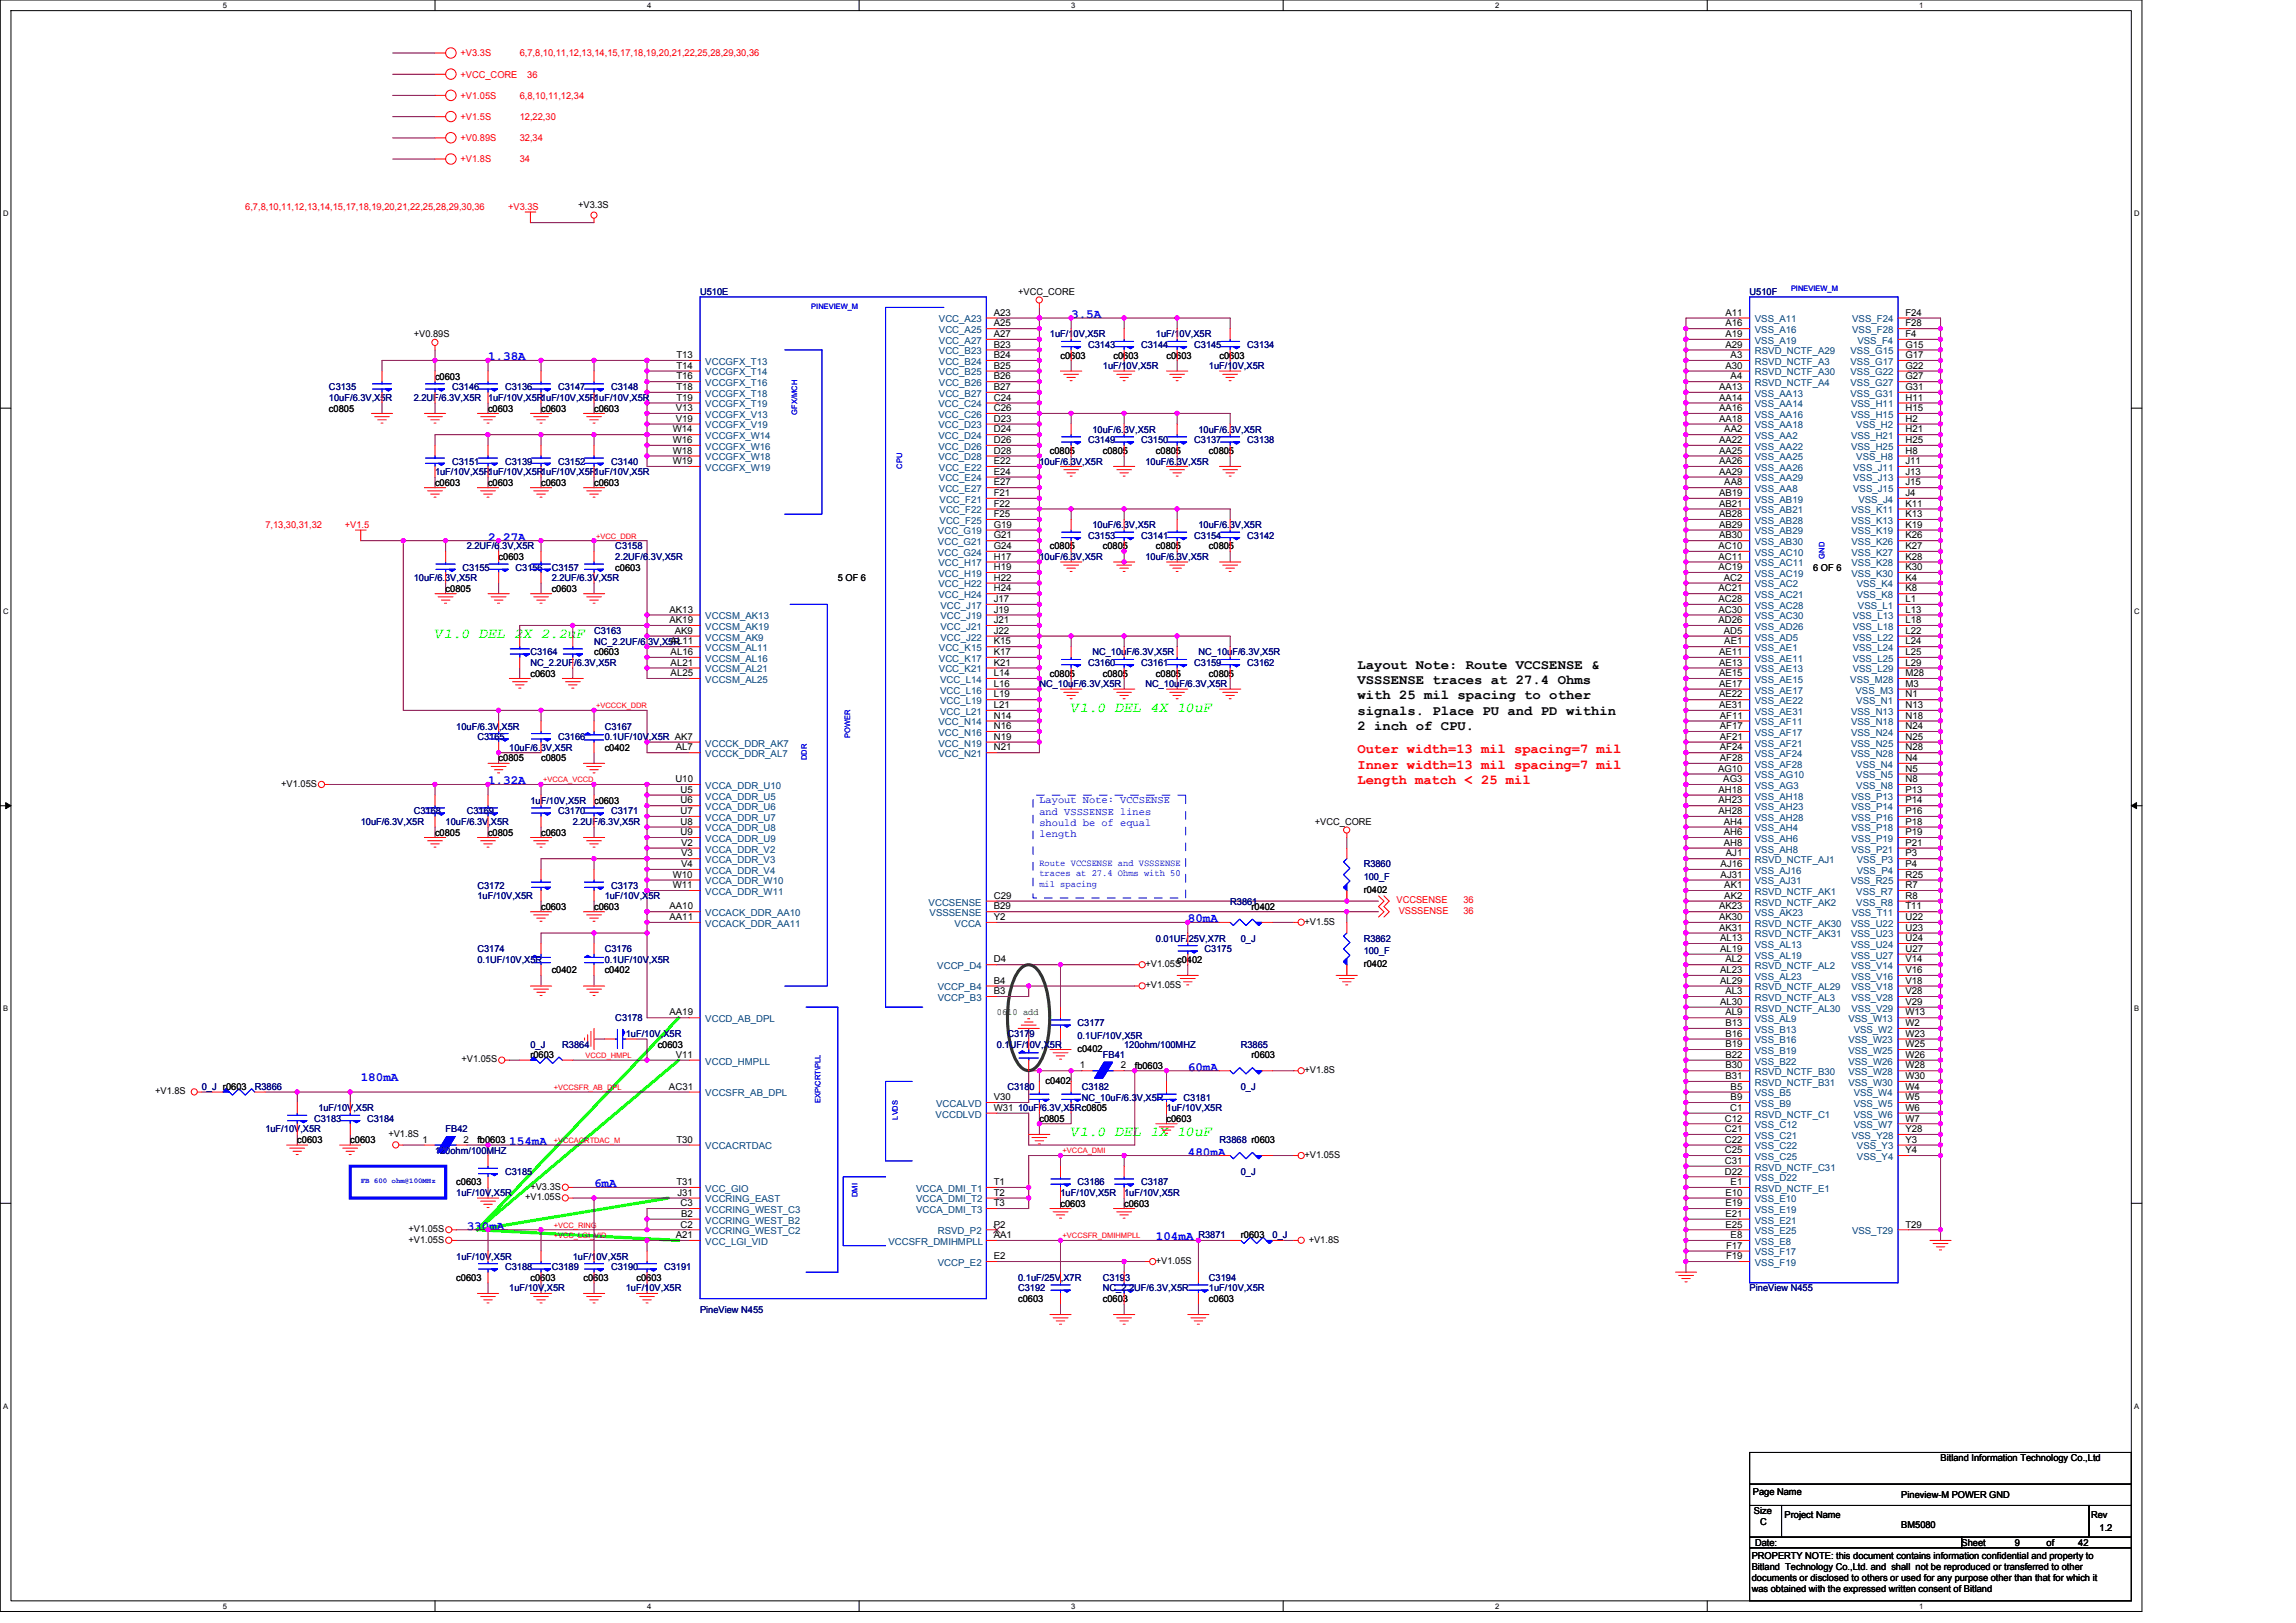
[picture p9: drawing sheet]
<svg xmlns="http://www.w3.org/2000/svg" width="297mm" height="210mm" viewBox="0 0 297 210" stroke-linecap="round" stroke-linejoin="round" font-family="sans-serif">
<defs><g id="words">
<g font-size="1.9" fill="#0f0">
<text x="56.3" y="82.5">V1.0 DEL 2X 2.2uF</text>
<text x="138.6" y="92.1">V1.0 DEL 4X 10uF</text>
<text x="138.6" y="147">V1.0 DEL 1X 10uF</text>
</g>
<g font-size="1.8">
<text x="175.6" y="86.5">Layout Note: Route VCCSENSE &amp;</text>
<text x="175.6" y="88.5">VSSSENSE traces at 27.4 Ohms</text>
<text x="175.6" y="90.5">with 25 mil spacing to other</text>
<text x="175.6" y="92.5">signals. Place PU and PD within</text>
<text x="175.6" y="94.5">2 inch of CPU.</text>
</g>
<g font-size="1.8" fill="#f00">
<text x="175.6" y="97.5">Outer width=13 mil spacing=7 mil</text>
<text x="175.6" y="99.5">Inner width=13 mil spacing=7 mil</text>
<text x="175.6" y="101.5">Length match &lt; 25 mil</text>
</g>
<g font-size="1.6" fill="#00f">
<text x="138.6" y="41.1">3.5A</text>
<text x="63.1" y="46.6">1.38A</text>
<text x="63.1" y="69.9">2.27A</text>
<text x="63.1" y="101.5">1.32A</text>
<text x="153.7" y="119.3">80mA</text>
<text x="46.7" y="139.9">180mA</text>
<text x="153.7" y="138.5">60mA</text>
<text x="65.9" y="148.1">154mA</text>
<text x="153.7" y="149.5">480mA</text>
<text x="76.9" y="153.6">6mA</text>
<text x="60.4" y="159.1">330mA</text>
<text x="149.5" y="160.5">104mA</text>
</g>
<g font-size="1.4" fill="#00f">
<text x="134.5" y="103.9">Layout Note: VCCSENSE</text>
<text x="134.5" y="105.4">and VSSSENSE lines</text>
<text x="134.5" y="106.9">should be of equal</text>
<text x="134.5" y="108.3">length</text>
</g>
<g font-size="1.2" fill="#f00">
<text x="59.6" y="10">+VCC_CORE</text>
<text x="59.6" y="7.3">+V3.3S</text>
<text x="67.2" y="7.3">6,7,8,10,11,12,13,14,15,17,18,19,20,21,22,25,28,29,30,36</text>
<text x="68.2" y="10">36</text>
<text x="59.6" y="15.5">+V1.5S</text>
<text x="59.6" y="12.8">+V1.05S</text>
<text x="67.2" y="12.8">6,8,10,11,12,34</text>
<text x="67.2" y="15.5">12,22,30</text>
<text x="59.6" y="18.3">+V0.89S</text>
<text x="59.6" y="21">+V1.8S</text>
<text x="67.2" y="18.3">32,34</text>
<text x="67.2" y="21">34</text>
<text x="31.7" y="27.2">6,7,8,10,11,12,13,14,15,17,18,19,20,21,22,25,28,29,30,36</text>
<text x="65.7" y="27.2">+V3.3S</text>
<text x="34.3" y="68.3">7,13,30,31,32</text>
<text x="44.6" y="68.3">+V1.5</text>
<text x="180.7" y="116.9">VCCSENSE</text>
<text x="181" y="118.3">VSSSENSE</text>
<text x="189.3" y="116.9">36</text>
<text x="189.3" y="118.3">36</text>
</g>
<g font-size="1.2">
<text x="74.8" y="26.9">+V3.3S</text>
<text x="128.6" y="40.9">A23</text>
<text x="131.7" y="38.2">+VCC_CORE</text>
<text x="223.2" y="40.9">A11</text>
<text x="246.5" y="40.9">F24</text>
<text x="53.5" y="43.6">+V0.89S</text>
<text x="87.5" y="46.3">T13</text>
<text x="87.5" y="47.7">T14</text>
<text x="128.6" y="42.2">A25</text>
<text x="128.6" y="43.6">A27</text>
<text x="128.6" y="45">B23</text>
<text x="128.6" y="46.3">B24</text>
<text x="128.6" y="47.7">B25</text>
<text x="137.2" y="46.4">c0603</text>
<text x="144.1" y="46.4">c0603</text>
<text x="150.9" y="46.4">c0603</text>
<text x="157.8" y="46.4">c0603</text>
<text x="223.2" y="47.7">A30</text>
<text x="223.2" y="45">A29</text>
<text x="223.2" y="43.6">A19</text>
<text x="223.2" y="42.2">A16</text>
<text x="223.9" y="46.3">A3</text>
<text x="246.5" y="43.6">F4</text>
<text x="246.5" y="42.2">F28</text>
<text x="246.5" y="47.7">G22</text>
<text x="246.5" y="46.3">G17</text>
<text x="246.5" y="45">G15</text>
<text x="42.6" y="53.3">c0805</text>
<text x="56.3" y="49.1">c0603</text>
<text x="63.1" y="53.3">c0603</text>
<text x="70" y="53.3">c0603</text>
<text x="76.9" y="53.3">c0603</text>
<text x="87.4" y="53.2">V13</text>
<text x="87.5" y="49.1">T16</text>
<text x="87.5" y="50.5">T18</text>
<text x="87.5" y="51.8">T19</text>
<text x="128.6" y="49.1">B26</text>
<text x="128.6" y="50.5">B27</text>
<text x="128.6" y="51.8">C24</text>
<text x="128.6" y="53.2">C26</text>
<text x="222.4" y="53.2">AA16</text>
<text x="222.4" y="51.8">AA14</text>
<text x="222.4" y="50.5">AA13</text>
<text x="223.9" y="49.1">A4</text>
<text x="246.5" y="50.5">G31</text>
<text x="246.5" y="49.1">G27</text>
<text x="246.5" y="53.2">H15</text>
<text x="246.5" y="51.8">H11</text>
<text x="87" y="55.9">W14</text>
<text x="87" y="57.3">W16</text>
<text x="87" y="58.7">W18</text>
<text x="87.4" y="54.6">V19</text>
<text x="128.6" y="54.6">D23</text>
<text x="128.6" y="55.9">D24</text>
<text x="128.6" y="57.3">D26</text>
<text x="128.6" y="58.7">D28</text>
<text x="135.8" y="58.7">c0805</text>
<text x="142.7" y="58.7">c0805</text>
<text x="149.5" y="58.7">c0805</text>
<text x="156.4" y="58.7">c0805</text>
<text x="222.4" y="58.7">AA25</text>
<text x="222.4" y="57.3">AA22</text>
<text x="222.4" y="54.6">AA18</text>
<text x="223.1" y="55.9">AA2</text>
<text x="246.5" y="58.7">H8</text>
<text x="246.5" y="54.6">H2</text>
<text x="246.5" y="57.3">H25</text>
<text x="246.5" y="55.9">H21</text>
<text x="56.3" y="62.8">c0603</text>
<text x="63.1" y="62.8">c0603</text>
<text x="70" y="62.8">c0603</text>
<text x="76.9" y="62.8">c0603</text>
<text x="87" y="60">W19</text>
<text x="128.6" y="60">E22</text>
<text x="128.6" y="61.4">E24</text>
<text x="128.6" y="62.8">E27</text>
<text x="128.6" y="64.2">F21</text>
<text x="128.6" y="65.6">F22</text>
<text x="222.4" y="65.6">AB21</text>
<text x="222.4" y="64.2">AB19</text>
<text x="222.4" y="61.4">AA29</text>
<text x="222.4" y="60">AA26</text>
<text x="223.1" y="62.8">AA8</text>
<text x="246.5" y="65.6">K11</text>
<text x="246.5" y="64.2">J4</text>
<text x="246.5" y="62.8">J15</text>
<text x="246.5" y="61.4">J13</text>
<text x="246.5" y="60">J11</text>
<text x="128.6" y="66.9">F25</text>
<text x="128.6" y="68.3">G19</text>
<text x="128.6" y="69.7">G21</text>
<text x="128.6" y="71">G24</text>
<text x="135.8" y="71.1">c0805</text>
<text x="142.7" y="71.1">c0805</text>
<text x="149.5" y="71.1">c0805</text>
<text x="156.4" y="71.1">c0805</text>
<text x="222.3" y="71">AC10</text>
<text x="222.4" y="69.7">AB30</text>
<text x="222.4" y="68.3">AB29</text>
<text x="222.4" y="66.9">AB28</text>
<text x="246.5" y="71">K27</text>
<text x="246.5" y="69.7">K26</text>
<text x="246.5" y="68.3">K19</text>
<text x="246.5" y="66.9">K13</text>
<text x="57.7" y="76.6">c0805</text>
<text x="64.5" y="72.5">c0603</text>
<text x="71.4" y="76.6">c0603</text>
<text x="79.6" y="73.8">c0603</text>
<text x="108.4" y="75.2">5 OF 6</text>
<text x="128.6" y="77.9">J17</text>
<text x="128.6" y="72.4">H17</text>
<text x="128.6" y="73.8">H19</text>
<text x="128.6" y="75.1">H22</text>
<text x="128.6" y="76.5">H24</text>
<text x="222.3" y="77.9">AC28</text>
<text x="222.3" y="76.5">AC21</text>
<text x="222.3" y="73.8">AC19</text>
<text x="222.3" y="72.4">AC11</text>
<text x="223" y="75.1">AC2</text>
<text x="234.6" y="73.8">6 OF 6</text>
<text x="246.5" y="73.8">K30</text>
<text x="246.5" y="72.4">K28</text>
<text x="246.5" y="77.9">L1</text>
<text x="246.5" y="76.5">K8</text>
<text x="246.5" y="75.1">K4</text>
<text x="86.6" y="79.3">AK13</text>
<text x="86.6" y="80.6">AK19</text>
<text x="86.8" y="83.4">AL11</text>
<text x="87.3" y="82">AK9</text>
<text x="128.6" y="79.3">J19</text>
<text x="128.6" y="80.6">J21</text>
<text x="128.6" y="82">J22</text>
<text x="128.6" y="83.4">K15</text>
<text x="222.3" y="80.6">AD26</text>
<text x="222.3" y="79.3">AC30</text>
<text x="223" y="82">AD5</text>
<text x="223.1" y="83.4">AE1</text>
<text x="246.5" y="83.4">L24</text>
<text x="246.5" y="82">L22</text>
<text x="246.5" y="80.6">L18</text>
<text x="246.5" y="79.3">L13</text>
<text x="68.6" y="87.5">c0603</text>
<text x="76.9" y="84.8">c0603</text>
<text x="86.8" y="84.8">AL16</text>
<text x="86.8" y="86.1">AL21</text>
<text x="86.8" y="87.5">AL25</text>
<text x="128.6" y="84.8">K17</text>
<text x="128.6" y="86.1">K21</text>
<text x="128.6" y="87.5">L14</text>
<text x="128.6" y="88.9">L16</text>
<text x="135.8" y="87.5">c0805</text>
<text x="142.7" y="87.5">c0805</text>
<text x="149.5" y="87.5">c0805</text>
<text x="156.4" y="87.5">c0805</text>
<text x="222.4" y="88.9">AE17</text>
<text x="222.4" y="87.5">AE15</text>
<text x="222.4" y="86.1">AE13</text>
<text x="222.4" y="84.8">AE11</text>
<text x="246.5" y="86.1">L29</text>
<text x="246.5" y="84.8">L25</text>
<text x="246.5" y="88.9">M3</text>
<text x="246.5" y="87.5">M28</text>
<text x="128.6" y="90.2">L19</text>
<text x="128.6" y="91.6">L21</text>
<text x="128.6" y="93">N14</text>
<text x="128.6" y="94.3">N16</text>
<text x="128.6" y="95.7">N19</text>
<text x="222.4" y="91.6">AE31</text>
<text x="222.4" y="90.2">AE22</text>
<text x="222.5" y="95.7">AF21</text>
<text x="222.5" y="94.3">AF17</text>
<text x="222.5" y="93">AF11</text>
<text x="246.5" y="90.2">N1</text>
<text x="246.5" y="95.7">N25</text>
<text x="246.5" y="94.3">N24</text>
<text x="246.5" y="93">N18</text>
<text x="246.5" y="91.6">N13</text>
<text x="36.4" y="101.8">+V1.05S</text>
<text x="64.5" y="98.5">c0805</text>
<text x="70" y="98.5">c0805</text>
<text x="78.2" y="97.1">c0402</text>
<text x="87.4" y="101.2">U10</text>
<text x="87.4" y="97.1">AL7</text>
<text x="128.6" y="97.1">N21</text>
<text x="222.3" y="99.8">AG10</text>
<text x="222.5" y="98.5">AF28</text>
<text x="222.5" y="97.1">AF24</text>
<text x="222.9" y="101.2">AG3</text>
<text x="246.5" y="101.2">N8</text>
<text x="246.5" y="99.8">N5</text>
<text x="246.5" y="98.5">N4</text>
<text x="246.5" y="97.1">N28</text>
<text x="76.9" y="104">c0603</text>
<text x="88" y="102.6">U5</text>
<text x="88" y="103.9">U6</text>
<text x="88" y="105.3">U7</text>
<text x="88" y="106.7">U8</text>
<text x="170.1" y="106.7">+VCC_CORE</text>
<text x="222.3" y="105.3">AH28</text>
<text x="222.3" y="103.9">AH23</text>
<text x="222.3" y="102.6">AH18</text>
<text x="223" y="106.7">AH4</text>
<text x="246.5" y="106.7">P18</text>
<text x="246.5" y="105.3">P16</text>
<text x="246.5" y="103.9">P14</text>
<text x="246.5" y="102.6">P13</text>
<text x="56.3" y="108.1">c0805</text>
<text x="63.1" y="108.1">c0805</text>
<text x="70" y="108.1">c0603</text>
<text x="87" y="113.6">W10</text>
<text x="88" y="108.1">U9</text>
<text x="88.1" y="109.4">V2</text>
<text x="88.1" y="110.8">V3</text>
<text x="88.1" y="112.2">V4</text>
<text x="222.6" y="113.6">AJ31</text>
<text x="222.6" y="112.2">AJ16</text>
<text x="223" y="109.4">AH8</text>
<text x="223" y="108.1">AH6</text>
<text x="223.3" y="110.8">AJ1</text>
<text x="246.5" y="109.4">P21</text>
<text x="246.5" y="108.1">P19</text>
<text x="246.5" y="113.6">R25</text>
<text x="246.5" y="112.2">P4</text>
<text x="246.5" y="110.8">P3</text>
<text x="70" y="117.7">c0603</text>
<text x="76.9" y="117.7">c0603</text>
<text x="86.6" y="117.7">AA10</text>
<text x="86.6" y="119">AA11</text>
<text x="87" y="114.9">W11</text>
<text x="128.6" y="117.7">B29</text>
<text x="128.6" y="116.3">C29</text>
<text x="128.6" y="119">Y2</text>
<text x="161.9" y="117.7">r0402</text>
<text x="168.8" y="119.6">+V1.5S</text>
<text x="176.4" y="115.5">r0402</text>
<text x="222.4" y="119">AK30</text>
<text x="222.4" y="117.7">AK23</text>
<text x="223.1" y="116.3">AK2</text>
<text x="223.1" y="114.9">AK1</text>
<text x="246.5" y="116.3">R8</text>
<text x="246.5" y="114.9">R7</text>
<text x="246.5" y="117.7">T11</text>
<text x="246.5" y="119">U22</text>
<text x="71.4" y="125.9">c0402</text>
<text x="78.2" y="125.9">c0402</text>
<text x="128.6" y="124.5">D4</text>
<text x="148.2" y="125.1">+V1.05S</text>
<text x="152.3" y="124.6">c0402</text>
<text x="176.4" y="125.1">r0402</text>
<text x="222.4" y="120.4">AK31</text>
<text x="222.5" y="125.9">AL23</text>
<text x="222.5" y="123.1">AL19</text>
<text x="222.5" y="121.8">AL13</text>
<text x="223.2" y="124.5">AL2</text>
<text x="246.5" y="125.9">V16</text>
<text x="246.5" y="124.5">V14</text>
<text x="246.5" y="123.1">U27</text>
<text x="246.5" y="121.8">U24</text>
<text x="246.5" y="120.4">U23</text>
<text x="86.6" y="131.4">AA19</text>
<text x="128.6" y="127.3">B4</text>
<text x="128.6" y="128.6">B3</text>
<text x="148.2" y="127.9">+V1.05S</text>
<text x="222.5" y="130">AL30</text>
<text x="222.5" y="127.3">AL29</text>
<text x="223.2" y="131.4">AL9</text>
<text x="223.2" y="128.6">AL3</text>
<text x="246.5" y="130">V29</text>
<text x="246.5" y="128.6">V28</text>
<text x="246.5" y="127.3">V18</text>
<text x="246.5" y="131.4">W13</text>
<text x="59.7" y="137.5">+V1.05S</text>
<text x="68.6" y="136.9">r0603</text>
<text x="85.1" y="135.6">c0603</text>
<text x="87.4" y="136.9">V11</text>
<text x="139.4" y="136.1">c0402</text>
<text x="161.9" y="136.9">r0603</text>
<text x="223.2" y="136.9">B22</text>
<text x="223.2" y="135.5">B19</text>
<text x="223.2" y="134.1">B16</text>
<text x="223.2" y="132.8">B13</text>
<text x="246.5" y="132.8">W2</text>
<text x="246.5" y="136.9">W26</text>
<text x="246.5" y="135.5">W25</text>
<text x="246.5" y="134.1">W23</text>
<text x="20.1" y="141.6">+V1.8S</text>
<text x="86.5" y="141">AC31</text>
<text x="128.6" y="142.3">V30</text>
<text x="128.6" y="143.7">W31</text>
<text x="135.3" y="140.2">c0402</text>
<text x="139.7" y="138.2">1</text>
<text x="145" y="138.2">2</text>
<text x="146.8" y="138.3">fb0603</text>
<text x="168.8" y="138.8">+V1.8S</text>
<text x="223.2" y="139.6">B31</text>
<text x="223.2" y="138.2">B30</text>
<text x="223.8" y="143.7">C1</text>
<text x="223.9" y="142.3">B9</text>
<text x="223.9" y="141">B5</text>
<text x="246.5" y="143.7">W6</text>
<text x="246.5" y="142.3">W5</text>
<text x="246.5" y="141">W4</text>
<text x="246.5" y="139.6">W30</text>
<text x="246.5" y="138.2">W28</text>
<text x="38.5" y="147.9">c0603</text>
<text x="45.3" y="147.9">c0603</text>
<text x="50.2" y="147.1">+V1.8S</text>
<text x="54.6" y="147.8">1</text>
<text x="60" y="147.8">2</text>
<text x="61.8" y="147.9">fb0603</text>
<text x="87.5" y="147.8">T30</text>
<text x="134.5" y="145.1">c0805</text>
<text x="150.9" y="145.1">c0603</text>
<text x="168.8" y="149.8">+V1.05S</text>
<text x="223.2" y="149.2">C25</text>
<text x="223.2" y="147.8">C22</text>
<text x="223.2" y="146.5">C21</text>
<text x="223.2" y="145.1">C12</text>
<text x="246.5" y="145.1">W7</text>
<text x="246.5" y="149.2">Y4</text>
<text x="246.5" y="147.8">Y3</text>
<text x="246.5" y="146.5">Y28</text>
<text x="59" y="153.4">c0603</text>
<text x="67.9" y="155.3">+V1.05S</text>
<text x="68.6" y="153.9">+V3.3S</text>
<text x="87.5" y="153.3">T31</text>
<text x="87.6" y="154.7">J31</text>
<text x="128.6" y="153.3">T1</text>
<text x="128.6" y="154.7">T2</text>
<text x="223.2" y="152">D22</text>
<text x="223.2" y="150.6">C31</text>
<text x="223.2" y="154.7">E10</text>
<text x="223.9" y="153.3">E1</text>
<text x="52.8" y="160.8">+V1.05S</text>
<text x="52.8" y="159.4">+V1.05S</text>
<text x="87.4" y="160.2">A21</text>
<text x="88" y="158.8">C2</text>
<text x="88" y="156.1">C3</text>
<text x="88.1" y="157.4">B2</text>
<text x="128.6" y="156.1">T3</text>
<text x="128.6" y="160.2">AA1</text>
<text x="128.6" y="158.8">P2</text>
<text x="137.2" y="156.1">c0603</text>
<text x="145.4" y="156.1">c0603</text>
<text x="160.5" y="160.2">r0603</text>
<text x="169.3" y="160.8">+V1.8S</text>
<text x="223.2" y="158.8">E25</text>
<text x="223.2" y="157.4">E21</text>
<text x="223.2" y="156.1">E19</text>
<text x="223.3" y="161.6">F17</text>
<text x="223.9" y="160.2">E8</text>
<text x="246.5" y="158.8">T29</text>
<text x="59" y="165.7">c0603</text>
<text x="68.6" y="165.7">c0603</text>
<text x="75.5" y="165.7">c0603</text>
<text x="82.3" y="165.7">c0603</text>
<text x="128.6" y="162.9">E2</text>
<text x="149.5" y="163.5">+V1.05S</text>
<text x="223.3" y="162.9">F19</text>
<text x="131.7" y="168.5">c0603</text>
<text x="142.7" y="168.5">c0603</text>
<text x="156.4" y="168.5">c0603</text>
<text x="251.1" y="189">Bitland Information Technology Co.,Ltd</text>
<text x="226.8" y="193.4">Page Name</text>
<text x="226.9" y="195.9">Size</text>
<text x="227.7" y="197.3">C</text>
<text x="230.9" y="196.4">Project Name</text>
<text x="246" y="197.7">BM5080</text>
<text x="246" y="193.8">Pineview-M POWER GND</text>
<text x="270.5" y="196.4">Rev</text>
<text x="226.6" y="201.7">PROPERTY NOTE: this document contains information confidential and property to</text>
<text x="226.6" y="203.1">Bitland Technology Co.,Ltd. and shall not be reproduced or transferred to other</text>
<text x="227.1" y="200">Date:</text>
<text x="253.8" y="200">Sheet</text>
<text x="260.6" y="200">9</text>
<text x="264.8" y="200">of</text>
<text x="268.9" y="200">42</text>
<text x="271.6" y="198.1">1.2</text>
<text x="226.6" y="204.5">documents or disclosed to others or used for any purpose other than that for which it</text>
<text x="226.6" y="206">was obtained with the expressed written consent of Bitland</text>
</g>
<g font-size="1.2" fill="#000080">
<text x="90.6" y="38.2">U510E</text>
<text x="226.4" y="38.2">U510F</text>
<text x="135.8" y="43.6">1uF/10V,X5R</text>
<text x="140.8" y="45">C3143</text>
<text x="142.7" y="47.8">1uF/10V,X5R</text>
<text x="147.6" y="45">C3144</text>
<text x="149.5" y="43.6">1uF/10V,X5R</text>
<text x="154.5" y="45">C3145</text>
<text x="156.4" y="47.8">1uF/10V,X5R</text>
<text x="161.4" y="45">C3134</text>
<text x="42.6" y="50.5">C3135</text>
<text x="42.6" y="51.9">10uF/6.3V,X5R</text>
<text x="53.5" y="51.9">2.2UF/6.3V,X5R</text>
<text x="58.5" y="50.5">C3146</text>
<text x="63.1" y="51.9">1uF/10V,X5R1uF/10V,X5R1uF/10V,X5R</text>
<text x="65.3" y="50.5">C3136</text>
<text x="72.2" y="50.5">C3147</text>
<text x="79.1" y="50.5">C3148</text>
<text x="140.8" y="57.4">C3149</text>
<text x="141.3" y="56">10uF/6.3V,X5R</text>
<text x="147.6" y="57.4">C3150</text>
<text x="154.5" y="57.4">C3137</text>
<text x="155" y="56">10uF/6.3V,X5R</text>
<text x="161.4" y="57.4">C3138</text>
<text x="56.3" y="61.5">1uF/10V,X5R1uF/10V,X5R1uF/10V,X5R1uF/10V,X5R</text>
<text x="58.5" y="60.1">C3151</text>
<text x="65.3" y="60.1">C3139</text>
<text x="72.2" y="60.1">C3152</text>
<text x="79.1" y="60.1">C3140</text>
<text x="134.5" y="60.1">10uF/6.3V,X5R</text>
<text x="148.2" y="60.1">10uF/6.3V,X5R</text>
<text x="60.4" y="71.1">2.2UF/6.3V,X5R</text>
<text x="79.6" y="71.1">C3158</text>
<text x="140.8" y="69.7">C3153</text>
<text x="141.3" y="68.3">10uF/6.3V,X5R</text>
<text x="147.6" y="69.7">C3141</text>
<text x="154.5" y="69.7">C3154</text>
<text x="155" y="68.3">10uF/6.3V,X5R</text>
<text x="161.4" y="69.7">C3142</text>
<text x="53.5" y="75.2">10uF/6.3V,X5R</text>
<text x="59.8" y="73.8">C3155</text>
<text x="66.7" y="73.8">C3156</text>
<text x="71.4" y="73.8">C3157</text>
<text x="71.4" y="75.2">2.2UF/6.3V,X5R</text>
<text x="79.6" y="72.5">2.2UF/6.3V,X5R</text>
<text x="134.5" y="72.5">10uF/6.3V,X5R</text>
<text x="148.2" y="72.5">10uF/6.3V,X5R</text>
<text x="76.9" y="82">C3163</text>
<text x="76.9" y="83.4">NC_2.2UF/6.3V,X5R</text>
<text x="68.6" y="84.8">C3164</text>
<text x="68.6" y="86.2">NC_2.2UF/6.3V,X5R</text>
<text x="134.5" y="88.9">NC_10uF/6.3V,X5R</text>
<text x="140.8" y="86.2">C3160</text>
<text x="141.3" y="84.8">NC_10uF/6.3V,X5R</text>
<text x="147.6" y="86.2">C3161</text>
<text x="148.2" y="88.9">NC_10uF/6.3V,X5R</text>
<text x="154.5" y="86.2">C3159</text>
<text x="155" y="84.8">NC_10uF/6.3V,X5R</text>
<text x="161.4" y="86.2">C3162</text>
<text x="59" y="94.4">10uF/6.3V,X5R</text>
<text x="61.8" y="95.8">C3165</text>
<text x="72.2" y="95.8">C3166</text>
<text x="78.2" y="94.4">C3167</text>
<text x="78.2" y="95.8">0.1UF/10V,X5R AK7</text>
<text x="65.9" y="97.1">10uF/6.3V,X5R</text>
<text x="46.7" y="106.7">10uF/6.3V,X5R</text>
<text x="53.5" y="105.4">C3168</text>
<text x="57.7" y="106.7">10uF/6.3V,X5R</text>
<text x="60.4" y="105.4">C3169</text>
<text x="68.6" y="104">1uF/10V,X5R</text>
<text x="72.2" y="105.4">C3170</text>
<text x="74.1" y="106.7">2.2UF/6.3V,X5R</text>
<text x="79.1" y="105.4">C3171</text>
<text x="176.4" y="112.2">R3860</text>
<text x="176.4" y="113.9">100_F</text>
<text x="61.8" y="115">C3172</text>
<text x="61.8" y="116.3">1uF/10V,X5R</text>
<text x="78.2" y="116.3">1uF/10V,X5R</text>
<text x="79.1" y="115">C3173</text>
<text x="159.1" y="117">R3861</text>
<text x="61.8" y="123.2">C3174</text>
<text x="61.8" y="124.6">0.1UF/10V,X5R</text>
<text x="78.2" y="123.2">C3176</text>
<text x="78.2" y="124.6">0.1UF/10V,X5R</text>
<text x="149.5" y="121.8">0.01UF/25V,X7R</text>
<text x="155.8" y="123.2">C3175</text>
<text x="160.5" y="121.8">0_J</text>
<text x="176.4" y="121.8">R3862</text>
<text x="176.4" y="123.5">100_F</text>
<text x="68.6" y="135.6">0_J</text>
<text x="72.7" y="135.6">R3864</text>
<text x="79.6" y="132.1">C3178</text>
<text x="81" y="134.2">1uF/10V,X5R</text>
<text x="129" y="135.6">0.1UF/10V,X5R</text>
<text x="130.3" y="134.2">C3179</text>
<text x="139.4" y="132.8">C3177</text>
<text x="139.4" y="134.5">0.1UF/10V,X5R</text>
<text x="142.7" y="136.9">FB41</text>
<text x="145.4" y="135.6">120ohm/100MHZ</text>
<text x="160.5" y="135.6">R3865</text>
<text x="26.1" y="141">0_J r0603</text>
<text x="33" y="141">R3866</text>
<text x="41.2" y="143.8">1uF/10V,X5R</text>
<text x="130.3" y="141">C3180</text>
<text x="131.7" y="143.8">10uF/6.3V,X5Rc0805</text>
<text x="140" y="141">C3182</text>
<text x="140" y="142.4">NC_10uF/6.3V,X5R</text>
<text x="150.9" y="143.8">1uF/10V,X5R</text>
<text x="153.1" y="142.4">C3181</text>
<text x="160.5" y="141">0_J</text>
<text x="34.3" y="146.5">1uF/10V,X5R</text>
<text x="40.6" y="145.1">C3183</text>
<text x="47.5" y="145.1">C3184</text>
<text x="56.3" y="149.3">120ohm/100MHZ</text>
<text x="57.7" y="146.5">FB42</text>
<text x="157.8" y="147.9">R3868 r0603</text>
<text x="59" y="154.7">1uF/10V,X5R</text>
<text x="65.3" y="152">C3185</text>
<text x="137.2" y="154.7">1uF/10V,X5R</text>
<text x="139.4" y="153.4">C3186</text>
<text x="145.4" y="154.7">1uF/10V,X5R</text>
<text x="147.6" y="153.4">C3187</text>
<text x="160.5" y="152">0_J</text>
<text x="155" y="160.2">R3871</text>
<text x="164.6" y="160.2">0_J</text>
<text x="59" y="163">1uF/10V,X5R</text>
<text x="65.3" y="164.3">C3188</text>
<text x="65.9" y="167.1">1uF/10V,X5R</text>
<text x="71.4" y="164.3">C3189</text>
<text x="74.1" y="163">1uF/10V,X5R</text>
<text x="79.1" y="164.3">C3190</text>
<text x="81" y="167.1">1uF/10V,X5R</text>
<text x="85.9" y="164.3">C3191</text>
<text x="131.7" y="167.1">C3192</text>
<text x="131.7" y="165.7">0.1uF/25V,X7R</text>
<text x="142.7" y="165.7">C3193</text>
<text x="142.7" y="167.1">NC_2.2UF/6.3V,X5R</text>
<text x="156.4" y="165.7">C3194</text>
<text x="156.4" y="167.1">1uF/10V,X5R</text>
<text x="226.4" y="167.1">PineView N455</text>
<text x="90.6" y="169.8">PineView N455</text>
</g>
<g font-size="1.2" fill="#004080">
<text x="121.5" y="41.7">VCC_A23</text>
<text x="227" y="41.7">VSS_A11</text>
<text x="239.6" y="41.7">VSS_F24</text>
<text x="91.2" y="47.2">VCCGFX_T13</text>
<text x="121.5" y="43.1">VCC_A25</text>
<text x="121.5" y="44.5">VCC_A27</text>
<text x="121.5" y="45.8">VCC_B23</text>
<text x="121.5" y="47.2">VCC_B24</text>
<text x="227" y="47.2">RSVD_NCTF_A3</text>
<text x="227" y="45.8">RSVD_NCTF_A29</text>
<text x="227" y="44.5">VSS_A19</text>
<text x="227" y="43.1">VSS_A16</text>
<text x="239.4" y="47.2">VSS_G17</text>
<text x="239.4" y="45.8">VSS_G15</text>
<text x="239.6" y="43.1">VSS_F28</text>
<text x="240.3" y="44.5">VSS_F4</text>
<text x="91.2" y="48.6">VCCGFX_T14</text>
<text x="91.2" y="50">VCCGFX_T16</text>
<text x="91.2" y="51.3">VCCGFX_T18</text>
<text x="91.2" y="52.7">VCCGFX_T19</text>
<text x="121.4" y="52.7">VCC_C24</text>
<text x="121.5" y="48.6">VCC_B25</text>
<text x="121.5" y="50">VCC_B26</text>
<text x="121.5" y="51.3">VCC_B27</text>
<text x="227" y="52.7">VSS_AA14</text>
<text x="227" y="51.3">VSS_AA13</text>
<text x="227" y="50">RSVD_NCTF_A4</text>
<text x="227" y="48.6">RSVD_NCTF_A30</text>
<text x="239.4" y="51.3">VSS_G31</text>
<text x="239.4" y="50">VSS_G27</text>
<text x="239.4" y="48.6">VSS_G22</text>
<text x="239.5" y="52.7">VSS_H11</text>
<text x="91.2" y="54.1">VCCGFX_V13</text>
<text x="91.2" y="55.4">VCCGFX_V19</text>
<text x="91.2" y="56.8">VCCGFX_W14</text>
<text x="91.2" y="58.2">VCCGFX_W16</text>
<text x="91.2" y="59.6">VCCGFX_W18</text>
<text x="121.4" y="54.1">VCC_C26</text>
<text x="121.4" y="55.4">VCC_D23</text>
<text x="121.4" y="56.8">VCC_D24</text>
<text x="121.4" y="58.2">VCC_D26</text>
<text x="121.4" y="59.6">VCC_D28</text>
<text x="227" y="59.6">VSS_AA25</text>
<text x="227" y="58.2">VSS_AA22</text>
<text x="227" y="56.8">VSS_AA2</text>
<text x="227" y="55.4">VSS_AA18</text>
<text x="227" y="54.1">VSS_AA16</text>
<text x="239.5" y="58.2">VSS_H25</text>
<text x="239.5" y="56.8">VSS_H21</text>
<text x="239.5" y="54.1">VSS_H15</text>
<text x="240.2" y="59.6">VSS_H8</text>
<text x="240.2" y="55.4">VSS_H2</text>
<text x="91.2" y="60.9">VCCGFX_W19</text>
<text x="121.5" y="60.9">VCC_E22</text>
<text x="121.5" y="62.3">VCC_E24</text>
<text x="121.5" y="63.7">VCC_E27</text>
<text x="121.6" y="65">VCC_F21</text>
<text x="227" y="65">VSS_AB19</text>
<text x="227" y="63.7">VSS_AA8</text>
<text x="227" y="62.3">VSS_AA29</text>
<text x="227" y="60.9">VSS_AA26</text>
<text x="239.8" y="63.7">VSS_J15</text>
<text x="239.8" y="62.3">VSS_J13</text>
<text x="239.8" y="60.9">VSS_J11</text>
<text x="240.4" y="65">VSS_J4</text>
<text x="121.3" y="69.2">VCC_G19</text>
<text x="121.3" y="70.5">VCC_G21</text>
<text x="121.3" y="71.9">VCC_G24</text>
<text x="121.6" y="66.4">VCC_F22</text>
<text x="121.6" y="67.8">VCC_F25</text>
<text x="227" y="71.9">VSS_AC10</text>
<text x="227" y="70.5">VSS_AB30</text>
<text x="227" y="69.2">VSS_AB29</text>
<text x="227" y="67.8">VSS_AB28</text>
<text x="227" y="66.4">VSS_AB21</text>
<text x="239.5" y="71.9">VSS_K27</text>
<text x="239.5" y="70.5">VSS_K26</text>
<text x="239.5" y="69.2">VSS_K19</text>
<text x="239.5" y="67.8">VSS_K13</text>
<text x="239.5" y="66.4">VSS_K11</text>
<text x="121.4" y="73.3">VCC_H17</text>
<text x="121.4" y="74.6">VCC_H19</text>
<text x="121.4" y="76">VCC_H22</text>
<text x="121.4" y="77.4">VCC_H24</text>
<text x="227" y="77.4">VSS_AC21</text>
<text x="227" y="76">VSS_AC2</text>
<text x="227" y="74.6">VSS_AC19</text>
<text x="227" y="73.3">VSS_AC11</text>
<text x="239.5" y="74.6">VSS_K30</text>
<text x="239.5" y="73.3">VSS_K28</text>
<text x="240.2" y="77.4">VSS_K8</text>
<text x="240.2" y="76">VSS_K4</text>
<text x="91.2" y="80.1">VCCSM_AK13</text>
<text x="91.2" y="81.5">VCCSM_AK19</text>
<text x="91.2" y="82.9">VCCSM_AK9</text>
<text x="121.7" y="78.8">VCC_J17</text>
<text x="121.7" y="80.1">VCC_J19</text>
<text x="121.7" y="81.5">VCC_J21</text>
<text x="121.7" y="82.9">VCC_J22</text>
<text x="227" y="82.9">VSS_AD5</text>
<text x="227" y="81.5">VSS_AD26</text>
<text x="227" y="80.1">VSS_AC30</text>
<text x="227" y="78.8">VSS_AC28</text>
<text x="239.7" y="82.9">VSS_L22</text>
<text x="239.7" y="81.5">VSS_L18</text>
<text x="239.7" y="80.1">VSS_L13</text>
<text x="240.4" y="78.8">VSS_L1</text>
<text x="91.2" y="85.6">VCCSM_AL16</text>
<text x="91.2" y="87">VCCSM_AL21</text>
<text x="91.2" y="88.3">VCCSM_AL25</text>
<text x="91.2" y="84.2">VCCSM_AL11</text>
<text x="121.5" y="84.2">VCC_K15</text>
<text x="121.5" y="85.6">VCC_K17</text>
<text x="121.5" y="87">VCC_K21</text>
<text x="121.6" y="88.3">VCC_L14</text>
<text x="121.6" y="89.7">VCC_L16</text>
<text x="227" y="89.7">VSS_AE17</text>
<text x="227" y="88.3">VSS_AE15</text>
<text x="227" y="87">VSS_AE13</text>
<text x="227" y="85.6">VSS_AE11</text>
<text x="227" y="84.2">VSS_AE1</text>
<text x="239.4" y="88.3">VSS_M28</text>
<text x="239.7" y="87">VSS_L29</text>
<text x="239.7" y="85.6">VSS_L25</text>
<text x="239.7" y="84.2">VSS_L24</text>
<text x="240" y="89.7">VSS_M3</text>
<text x="121.4" y="93.9">VCC_N14</text>
<text x="121.4" y="95.2">VCC_N16</text>
<text x="121.6" y="91.1">VCC_L19</text>
<text x="121.6" y="92.5">VCC_L21</text>
<text x="227" y="95.2">VSS_AF17</text>
<text x="227" y="93.9">VSS_AF11</text>
<text x="227" y="92.5">VSS_AE31</text>
<text x="227" y="91.1">VSS_AE22</text>
<text x="239.5" y="95.2">VSS_N24</text>
<text x="239.5" y="93.9">VSS_N18</text>
<text x="239.5" y="92.5">VSS_N13</text>
<text x="240.2" y="91.1">VSS_N1</text>
<text x="91.2" y="96.6">VCCCK_DDR_AK7</text>
<text x="91.2" y="98">VCCCK_DDR_AL7</text>
<text x="121.4" y="96.6">VCC_N19</text>
<text x="121.4" y="98">VCC_N21</text>
<text x="227" y="100.7">VSS_AG10</text>
<text x="227" y="99.3">VSS_AF28</text>
<text x="227" y="98">VSS_AF24</text>
<text x="227" y="96.6">VSS_AF21</text>
<text x="239.5" y="98">VSS_N28</text>
<text x="239.5" y="96.6">VSS_N25</text>
<text x="240.2" y="100.7">VSS_N5</text>
<text x="240.2" y="99.3">VSS_N4</text>
<text x="91.2" y="102.1">VCCA_DDR_U10</text>
<text x="91.2" y="103.4">VCCA_DDR_U5</text>
<text x="91.2" y="104.8">VCCA_DDR_U6</text>
<text x="91.2" y="106.2">VCCA_DDR_U7</text>
<text x="91.2" y="107.6">VCCA_DDR_U8</text>
<text x="227" y="107.6">VSS_AH4</text>
<text x="227" y="106.2">VSS_AH28</text>
<text x="227" y="104.8">VSS_AH23</text>
<text x="227" y="103.4">VSS_AH18</text>
<text x="227" y="102.1">VSS_AG3</text>
<text x="239.5" y="107.6">VSS_P18</text>
<text x="239.5" y="106.2">VSS_P16</text>
<text x="239.5" y="104.8">VSS_P14</text>
<text x="239.5" y="103.4">VSS_P13</text>
<text x="240.2" y="102.1">VSS_N8</text>
<text x="91.2" y="108.9">VCCA_DDR_U9</text>
<text x="91.2" y="110.3">VCCA_DDR_V2</text>
<text x="91.2" y="111.7">VCCA_DDR_V3</text>
<text x="91.2" y="113.1">VCCA_DDR_V4</text>
<text x="227" y="113.1">VSS_AJ16</text>
<text x="227" y="111.7">RSVD_NCTF_AJ1</text>
<text x="227" y="110.3">VSS_AH8</text>
<text x="227" y="108.9">VSS_AH6</text>
<text x="239.5" y="110.3">VSS_P21</text>
<text x="239.5" y="108.9">VSS_P19</text>
<text x="240.2" y="113.1">VSS_P4</text>
<text x="240.2" y="111.7">VSS_P3</text>
<text x="91.2" y="114.4">VCCA_DDR_W10</text>
<text x="91.2" y="115.8">VCCA_DDR_W11</text>
<text x="91.2" y="118.5">VCCACK_DDR_AA10</text>
<text x="91.2" y="119.9">VCCACK_DDR_AA11</text>
<text x="120.1" y="117.2">VCCSENSE</text>
<text x="120.3" y="118.5">VSSSENSE</text>
<text x="123.5" y="119.9">VCCA</text>
<text x="227" y="119.9">RSVD_NCTF_AK30</text>
<text x="227" y="118.5">VSS_AK23</text>
<text x="227" y="117.2">RSVD_NCTF_AK2</text>
<text x="227" y="115.8">RSVD_NCTF_AK1</text>
<text x="227" y="114.4">VSS_AJ31</text>
<text x="239.5" y="119.9">VSS_U22</text>
<text x="239.5" y="114.4">VSS_R25</text>
<text x="239.6" y="118.5">VSS_T11</text>
<text x="240.2" y="117.2">VSS_R8</text>
<text x="240.2" y="115.8">VSS_R7</text>
<text x="121.3" y="125.4">VCCP_D4</text>
<text x="227" y="125.4">RSVD_NCTF_AL2</text>
<text x="227" y="124">VSS_AL19</text>
<text x="227" y="122.6">VSS_AL13</text>
<text x="227" y="121.3">RSVD_NCTF_AK31</text>
<text x="239.5" y="124">VSS_U27</text>
<text x="239.5" y="122.6">VSS_U24</text>
<text x="239.5" y="121.3">VSS_U23</text>
<text x="239.5" y="125.4">VSS_V14</text>
<text x="121.3" y="128.1">VCCP_B4</text>
<text x="121.3" y="129.5">VCCP_B3</text>
<text x="227" y="130.9">RSVD_NCTF_AL30</text>
<text x="227" y="129.5">RSVD_NCTF_AL3</text>
<text x="227" y="128.1">RSVD_NCTF_AL29</text>
<text x="227" y="126.8">VSS_AL23</text>
<text x="239.5" y="130.9">VSS_V29</text>
<text x="239.5" y="129.5">VSS_V28</text>
<text x="239.5" y="128.1">VSS_V18</text>
<text x="239.5" y="126.8">VSS_V16</text>
<text x="91.2" y="132.2">VCCD_AB_DPL</text>
<text x="91.2" y="137.7">VCCD_HMPLL</text>
<text x="227" y="137.7">VSS_B22</text>
<text x="227" y="136.4">VSS_B19</text>
<text x="227" y="135">VSS_B16</text>
<text x="227" y="133.6">VSS_B13</text>
<text x="227" y="132.2">VSS_AL9</text>
<text x="239.1" y="137.7">VSS_W26</text>
<text x="239.1" y="136.4">VSS_W25</text>
<text x="239.1" y="135">VSS_W23</text>
<text x="239.1" y="132.2">VSS_W13</text>
<text x="239.8" y="133.6">VSS_W2</text>
<text x="91.2" y="141.9">VCCSFR_AB_DPL</text>
<text x="121.1" y="143.2">VCCALVD</text>
<text x="227" y="143.2">VSS_B9</text>
<text x="227" y="141.9">VSS_B5</text>
<text x="227" y="140.5">RSVD_NCTF_B31</text>
<text x="227" y="139.1">RSVD_NCTF_B30</text>
<text x="239.1" y="140.5">VSS_W30</text>
<text x="239.1" y="139.1">VSS_W28</text>
<text x="239.8" y="143.2">VSS_W5</text>
<text x="239.8" y="141.9">VSS_W4</text>
<text x="91.2" y="148.7">VCCACRTDAC</text>
<text x="121" y="144.6">VCCDLVD</text>
<text x="227" y="148.7">VSS_C22</text>
<text x="227" y="147.3">VSS_C21</text>
<text x="227" y="146">VSS_C12</text>
<text x="227" y="144.6">RSVD_NCTF_C1</text>
<text x="239.6" y="147.3">VSS_Y28</text>
<text x="239.8" y="146">VSS_W7</text>
<text x="239.8" y="144.6">VSS_W6</text>
<text x="240.2" y="148.7">VSS_Y3</text>
<text x="91.2" y="154.2">VCC_GIO</text>
<text x="91.2" y="155.6">VCCRING_EAST</text>
<text x="118.5" y="154.2">VCCA_DMI_T1</text>
<text x="118.5" y="155.6">VCCA_DMI_T2</text>
<text x="227" y="155.6">VSS_E10</text>
<text x="227" y="154.2">RSVD_NCTF_E1</text>
<text x="227" y="152.8">VSS_D22</text>
<text x="227" y="151.4">RSVD_NCTF_C31</text>
<text x="227" y="150.1">VSS_C25</text>
<text x="240.2" y="150.1">VSS_Y4</text>
<text x="91.2" y="158.3">VCCRING_WEST_B2</text>
<text x="91.2" y="159.7">VCCRING_WEST_C2</text>
<text x="91.2" y="161.1">VCC_LGI_VID</text>
<text x="91.2" y="156.9">VCCRING_WEST_C3</text>
<text x="114.9" y="161.1">VCCSFR_DMIHMPLL</text>
<text x="118.5" y="156.9">VCCA_DMI_T3</text>
<text x="121.3" y="159.7">RSVD_P2</text>
<text x="227" y="161.1">VSS_E8</text>
<text x="227" y="159.7">VSS_E25</text>
<text x="227" y="158.3">VSS_E21</text>
<text x="227" y="156.9">VSS_E19</text>
<text x="239.6" y="159.7">VSS_T29</text>
<text x="121.3" y="163.8">VCCP_E2</text>
<text x="227" y="163.8">VSS_F19</text>
<text x="227" y="162.4">VSS_F17</text>
</g>
<g font-size="1.2" fill="#00f">
<text x="134.5" y="112.1">Route VCCSENSE and VSSSENSE</text>
<text x="134.5" y="113.4">traces at 27.4 Ohms with 50</text>
<text x="134.5" y="114.7">mil spacing</text>
</g>
<text font-size="1.2" fill="#008000" x="129" y="131.3">0610 add</text>
<g font-size="1">
<text x="28.8" y="1">5</text>
<text x="83.7" y="1">4</text>
<text x="138.6" y="1">3</text>
<text x="193.4" y="1">2</text>
<text x="248.3" y="1">1</text>
<text x=".4" y="28">D</text>
<text x="276.1" y="28">D</text>
<text x=".4" y="79.4">C</text>
<text x="276.1" y="79.4">C</text>
<text x=".4" y="130.9">B</text>
<text x="276.1" y="130.9">B</text>
<text x=".4" y="182.3">A</text>
<text x="276.1" y="182.3">A</text>
<text x="28.8" y="208.2">5</text>
<text x="83.7" y="208.2">4</text>
<text x="138.6" y="208.2">3</text>
<text x="193.4" y="208.2">2</text>
<text x="248.3" y="208.2">1</text>
</g>
<g font-size="1" fill="#00f">
<text x="105" y="39.9">PINEVIEW_M</text>
<text x="231.7" y="37.6">PINEVIEW_M</text>
<text x="103.1" y="53.6" transform="rotate(-90 103.1 53.6)">GFX/MCH</text>
<text x="116.7" y="60.6" transform="rotate(-90 116.7 60.6)">CPU</text>
<text x="236" y="72.3" transform="rotate(-90 236 72.3)">GND</text>
<text x="110" y="95.5" transform="rotate(-90 110 95.5)">POWER</text>
<text x="104.4" y="98.3" transform="rotate(-90 104.4 98.3)">DDR</text>
<text x="106.1" y="142.6" transform="rotate(-90 106.1 142.6)">EXP\CRT\PLL</text>
<text x="116.2" y="144.8" transform="rotate(-90 116.2 144.8)">LVDS</text>
<text x="46.7" y="153.1">FB 600 ohm@100MHz</text>
<text x="111" y="154.9" transform="rotate(-90 111 154.9)">DMI</text>
</g>
<g font-size="1" fill="#f00">
<text x="77.1" y="69.7">+VCC_DDR</text>
<text x="77.1" y="91.6">+VCCCK_DDR</text>
<text x="70.3" y="101.2">+VCCA_VCCD</text>
<text x="75.8" y="136.9">VCCD_HMPL</text>
<text x="71.6" y="141">+VCCSFR_AB_DPL</text>
<text x="71.6" y="147.9">+VCCACRTDAC_M</text>
<text x="137.5" y="149.2">+VCCA_DMI</text>
<text x="71.6" y="158.8">+VCC_RING</text>
<text x="71.6" y="160.2">+VCC_LGI_VID</text>
<text x="137.5" y="160.2">+VCCSFR_DMIHMPLL</text>
</g>
</g></defs>
<path d="M0 0h277.1v208.5h-277.1zM1.4 1.4h274.3v205.7h-274.3z" fill="none" stroke="#000" stroke-width=".13"/>
<g fill="#fff">
<path d="M28.8 .1h.6v1.1h-.6z"/>
<path d="M28.8 207.3h.6v1.1h-.6z"/>
</g>
<path d="M56.3 0v1.4M56.3 207.1v1.4" fill="none" stroke="#000" stroke-width=".13"/>
<g fill="#fff">
<path d="M83.7 .1h.6v1.1h-.6z"/>
<path d="M83.7 207.3h.6v1.1h-.6z"/>
</g>
<path d="M111.1 0v1.4M111.1 207.1v1.4" fill="none" stroke="#000" stroke-width=".13"/>
<g fill="#fff">
<path d="M138.6 .1h.5v1.1h-.5z"/>
<path d="M138.6 207.3h.5v1.1h-.5z"/>
</g>
<path d="M166 0v1.4M166 207.1v1.4" fill="none" stroke="#000" stroke-width=".13"/>
<g fill="#fff">
<path d="M193.4 .1h.6v1.1h-.6z"/>
<path d="M193.4 207.3h.6v1.1h-.6z"/>
</g>
<path d="M220.9 0v1.4M220.9 207.1v1.4" fill="none" stroke="#000" stroke-width=".13"/>
<g fill="#fff">
<path d="M248.3 .1h.6v1.1h-.6z"/>
<path d="M248.3 207.3h.6v1.1h-.6z"/>
<path d="M.4 27.1h.7v1.1h-.7z"/>
<path d="M276.1 27.1h.7v1.1h-.7z"/>
<path d="M.4 78.5h.7v1.1h-.7z"/>
<path d="M276.1 78.5h.7v1.1h-.7z"/>
</g>
<path d="M0 52.8h1.4M275.7 52.8h1.4" fill="none" stroke="#000" stroke-width=".13"/>
<g fill="#fff">
<path d="M.4 130h.7v1.1h-.7z"/>
<path d="M276.1 130h.7v1.1h-.7z"/>
</g>
<path d="M0 104.2h1.4M275.7 104.2h1.4" fill="none" stroke="#000" stroke-width=".13"/>
<path d="M.7 103.8l.7 .4-.7 .4zM275.7 104.2l.7-.4v.8z" fill="#000" stroke="#000" stroke-width=".13"/>
<g fill="#fff">
<path d="M.4 181.4h.7v1.1h-.7z"/>
<path d="M276.1 181.4h.7v1.1h-.7z"/>
</g>
<path d="M0 155.7h1.4M275.7 155.7h1.4M226.4 187.9h49.3v4.1h-49.3zM226.4 192h49.3v2.8h-49.3zM226.4 194.8h4.1v4.1h-4.1zM226.4 198.9h27.4v1.4h-27.4zM230.5 194.8h39.8v4.1h-39.8zM253.8 198.9h21.9v1.4h-21.9zM270.3 194.8h5.4v4.1h-5.4zM226.4 200.3h49.3v6.8h-49.3z" fill="none" stroke="#000" stroke-width=".13"/>
<path d="M133.6 102.9h19.8v13.3h-19.8z" fill="none" stroke="#00f" stroke-width=".13" stroke-dasharray="1 1 1 1 1 1 1 1"/>
<path d="M45.3 150.9h12.4v4.1h-12.4z" fill="none" stroke="#00f" stroke-width=".4"/>
<path d="M87.8 131.7l-26 27.4M87.8 137.2l-26 21.9M61.8 159.1l26 1.4M86.5 155l-24.7 4.1" fill="none" stroke="#0f0" stroke-width=".4"/>
<path d="M132.1 125.2a1.28 1.28 0 0 1 1.9 0 8.4 8.4 0 0 1 1.8 5.2 12.8 12.8 0 0 1-1.4 7.2 1.49 1.49 0 0 1-1.3 .9 1.49 1.49 0 0 1-1.4-.9 12 12 0 0 1-1.3-7.2 8.4 8.4 0 0 1 1.7-5.2z" fill="none" stroke="#008000" stroke-width=".4"/>
<g fill="none" stroke="#800040" stroke-width=".13">
<path d="M50.8 9.6h5.5M50.8 17.8h5.5M50.8 15.1h5.5M50.8 6.9h5.5M50.8 12.3h5.5M50.8 20.6h5.5M68.6 28.8h8.3M134.5 39.8v1.3M49.4 52.1v1.4M56.3 46.6h6.8M56.3 45.3v1.3M56.3 52.1v1.4"/>
<path d="M56.3 46.6v1.4M56.3 46.6h-6.9v1.4M63.1 56.2h-6.8v1.4M63.1 56.2v1.4M63.1 52.1v1.4M63.1 46.6v1.4M63.1 56.2h6.9M63.1 46.6h6.9M70 56.2v1.4M70 52.1v1.4M70 46.6v1.4M70 56.2h6.9"/>
<path d="M70 46.6h6.9v1.4M76.9 56.2h6.8M76.9 56.2v1.4M76.9 52.1v1.4M76.9 46.6h6.8M83.7 46.6h5.5M83.7 50.8h5.5M83.7 49.4h5.5M83.7 48h5.5M83.7 54.9h5.5M83.7 53.5h5.5M83.7 59h5.5"/>
<path d="M83.7 56.2h5.5M83.7 52.1h5.5M83.7 57.6h5.5M83.7 49.4v1.4M83.7 52.1v1.4M83.7 46.6v1.4M83.7 48v1.4M83.7 54.9v1.3M83.7 57.6v1.4M83.7 56.2v1.4M83.7 59v1.3h5.5M83.7 53.5v1.4"/>
<path d="M83.7 50.8v1.3M129 48h5.5M129 46.6h5.5M129 45.3h5.5M129 43.9h5.5M129 42.5h5.5M129 41.1h5.5M129 57.6h5.5M129 56.2h5.5M129 54.9h5.5M129 53.5h5.5M129 52.1h5.5"/>
<path d="M129 50.8h5.5M129 49.4h5.5M129 59h5.5M134.5 57.6v1.4M134.5 46.6v1.4M134.5 49.4v1.4M134.5 41.1v1.4M134.5 59v1.3M134.5 52.1v1.4M134.5 43.9v1.4M134.5 48v1.4M134.5 45.3v1.3"/>
<path d="M134.5 54.9v1.3M134.5 56.2v1.4M134.5 50.8v1.3M134.5 53.5v1.4M134.5 42.5v1.4M134.5 53.5h4.1M134.5 41.1h4.1v1.4M138.6 46.6v1.4M138.6 59v1.3M138.6 53.5v1.4M138.6 53.5h6.8M138.6 41.1h6.8"/>
<path d="M145.4 46.6v1.4M145.4 41.1v1.4M145.4 53.5v1.4M145.4 59v1.3M145.4 53.5h6.9M145.4 41.1h6.9M152.3 46.6v1.4M152.3 41.1v1.4M152.3 53.5v1.4M152.3 59v1.3M152.3 53.5h6.8v1.4M152.3 41.1h6.8v1.4"/>
<path d="M159.1 46.6v1.4M159.1 59v1.3M218.1 45.3v1.3M218.1 42.5v1.4M218.1 57.6v1.4M218.1 56.2v1.4M218.1 53.5v1.4M218.1 52.1v1.4M218.1 50.8v1.3M218.1 49.4v1.4M218.1 59v1.3M218.1 46.6h6.9"/>
<path d="M218.1 45.3h6.9M218.1 43.9h6.9M218.1 42.5h6.9M218.1 57.6h6.9M218.1 56.2h6.9M218.1 54.9h6.9M218.1 53.5h6.9M218.1 52.1h6.9M218.1 50.8h6.9M218.1 49.4h6.9M218.1 59h6.9M218.1 48v1.4"/>
<path d="M218.1 46.6v1.4M218.1 43.9v1.4M218.1 54.9v1.3M218.1 48h6.9M225 41.1h-6.9v1.4M246.9 48h4.2M246.9 46.6h4.2M246.9 45.3h4.2M246.9 43.9h4.2M246.9 42.5h4.2M246.9 41.1h4.2v1.4M246.9 57.6h4.2"/>
<path d="M246.9 56.2h4.2M246.9 54.9h4.2M246.9 53.5h4.2M246.9 52.1h4.2M246.9 50.8h4.2M246.9 49.4h4.2M246.9 59h4.2M251.1 57.6v1.4M251.1 46.6v1.4M251.1 49.4v1.4M251.1 59v1.3M251.1 52.1v1.4"/>
<path d="M251.1 43.9v1.4M251.1 48v1.4M251.1 45.3v1.3M251.1 54.9v1.3M251.1 56.2v1.4M251.1 50.8v1.3M251.1 53.5v1.4M251.1 42.5v1.4M46.7 70h5.5M52.2 70h5.5M52.2 70v21.9h12.3M56.3 61.7v1.4"/>
<path d="M57.7 75.4v1.4M57.7 70v1.3M57.7 70h6.8M63.1 61.7v1.4M64.5 70h5.5M64.5 75.4v1.4M64.5 70v1.3M70 61.7v1.4M70 75.4v1.4M70 70v1.3M70 70h6.9M76.9 61.7v1.4"/>
<path d="M76.9 75.4v1.4M76.9 70v1.3M76.9 70h6.8v9.6h5.5M83.7 79.6v1.3M129 61.7h5.5M129 60.3h5.5M129 70h5.5M129 68.6h5.5M129 67.2h5.5M129 65.8h5.5M129 64.5h5.5M129 63.1h5.5"/>
<path d="M129 79.6h5.5M129 78.2h5.5M129 76.8h5.5M129 75.4h5.5M129 74.1h5.5M129 72.7h5.5M129 71.3h5.5M134.5 74.1v1.3M134.5 63.1v1.4M134.5 64.5v1.3M134.5 71.3v1.4M134.5 78.2v1.4"/>
<path d="M134.5 75.4v1.4M134.5 61.7v1.4M134.5 67.2v1.4M134.5 70v1.3M134.5 60.3v1.4M134.5 76.8v1.4M134.5 68.6v1.4M134.5 79.6v1.3M134.5 72.7v1.4M134.5 65.8v1.4M134.5 65.8h4.1M138.6 65.8v1.4"/>
<path d="M138.6 65.8h6.8M138.6 71.3v1.4M145.4 65.8h6.9M145.4 71.3v1.4M145.4 65.8v1.4M152.3 65.8v1.4M152.3 71.3v1.4M152.3 65.8h6.8v1.4M159.1 71.3v1.4M218.1 74.1v1.3M218.1 72.7v1.4M218.1 70v1.3"/>
<path d="M218.1 79.6v1.3M218.1 78.2v1.4M218.1 67.2v1.4M218.1 76.8v1.4M218.1 63.1v1.4M218.1 61.7v1.4M218.1 60.3v1.4M218.1 74.1h6.9M218.1 72.7h6.9M218.1 71.3h6.9M218.1 70h6.9M218.1 79.6h6.9"/>
<path d="M218.1 68.6h6.9M218.1 78.2h6.9M218.1 67.2h6.9M218.1 76.8h6.9M218.1 65.8h6.9M218.1 64.5h6.9M218.1 63.1h6.9M218.1 61.7h6.9M218.1 60.3h6.9M218.1 71.3v1.4M218.1 64.5v1.3M218.1 68.6v1.4"/>
<path d="M218.1 65.8v1.4M218.1 75.4v1.4M218.1 75.4h6.9M246.9 61.7h4.2M246.9 60.3h4.2M246.9 70h4.2M246.9 68.6h4.2M246.9 67.2h4.2M246.9 65.8h4.2M246.9 64.5h4.2M246.9 63.1h4.2M246.9 79.6h4.2"/>
<path d="M246.9 78.2h4.2M246.9 76.8h4.2M246.9 75.4h4.2M246.9 74.1h4.2M246.9 72.7h4.2M246.9 71.3h4.2M251.1 74.1v1.3M251.1 63.1v1.4M251.1 64.5v1.3M251.1 71.3v1.4M251.1 78.2v1.4M251.1 75.4v1.4"/>
<path d="M251.1 61.7v1.4M251.1 67.2v1.4M251.1 70v1.3M251.1 60.3v1.4M251.1 76.8v1.4M251.1 68.6v1.4M251.1 79.6v1.3M251.1 72.7v1.4M251.1 65.8v1.4M64.5 91.9h5.5M64.5 91.9v1.4M67.2 86.4v1.4"/>
<path d="M67.2 82.3v-1.4h6.9v1.4M70 91.9v1.4M70 91.9h6.9M70 97.4h-5.5v1.4M74.1 80.9h9.6M74.1 86.4v1.4M76.9 97.4v1.4M76.9 91.9v1.4M76.9 91.9h6.8v4.1M83.7 86.4v1.4h5.5M83.7 80.9v1.4M83.7 86.4h5.5"/>
<path d="M83.7 83.7h5.5M83.7 96h5.5M83.7 82.3h5.5M83.7 80.9h5.5M83.7 96v1.4h5.5M83.7 82.3v1.4M83.7 83.7v1.3M83.7 85v1.4M83.7 85h5.5M129 83.7h5.5M129 82.3h5.5M129 80.9h5.5"/>
<path d="M129 87.8h5.5M129 86.4h5.5M129 91.9h5.5M129 90.5h5.5M129 89.2h5.5M129 94.6h5.5M129 93.3h5.5M129 85h5.5M129 96h5.5M134.5 83.7v1.3M134.5 91.9v1.4M134.5 82.3v1.4"/>
<path d="M134.5 80.9v1.4M134.5 86.4v1.4M134.5 90.5v1.4M134.5 87.8v1.4M134.5 89.2v1.3M134.5 96v1.4h-5.5M134.5 93.3v1.3M134.5 85v1.4M134.5 94.6v1.4M134.5 82.3h4.1M138.6 82.3v1.4M138.6 82.3h6.8"/>
<path d="M138.6 87.8v1.4M145.4 87.8v1.4M145.4 82.3h6.9M145.4 82.3v1.4M152.3 82.3v1.4M152.3 87.8v1.4M152.3 82.3h6.8v1.4M159.1 87.8v1.4M218.1 98.8v1.3M218.1 89.2v1.3M218.1 86.4v1.4M218.1 96v1.4"/>
<path d="M218.1 94.6v1.4M218.1 83.7v1.3M218.1 93.3v1.3M218.1 80.9v1.4M218.1 98.8h6.9M218.1 89.2h6.9M218.1 87.8h6.9M218.1 97.4h6.9M218.1 86.4h6.9M218.1 96h6.9M218.1 85h6.9M218.1 94.6h6.9"/>
<path d="M218.1 83.7h6.9M218.1 93.3h6.9M218.1 82.3h6.9M218.1 80.9h6.9M218.1 97.4v1.4M218.1 85v1.4M218.1 87.8v1.4M218.1 90.5v1.4M218.1 82.3v1.4M218.1 91.9v1.4M218.1 90.5h6.9M218.1 91.9h6.9"/>
<path d="M246.9 83.7h4.2M246.9 82.3h4.2M246.9 80.9h4.2M246.9 91.9h4.2M246.9 90.5h4.2M246.9 89.2h4.2M246.9 87.8h4.2M246.9 86.4h4.2M246.9 85h4.2M246.9 98.8h4.2M246.9 97.4h4.2M246.9 96h4.2"/>
<path d="M246.9 94.6h4.2M246.9 93.3h4.2M251.1 96v1.4M251.1 91.9v1.4M251.1 98.8v1.3M251.1 86.4v1.4M251.1 87.8v1.4M251.1 83.7v1.3M251.1 90.5v1.4M251.1 85v1.4M251.1 82.3v1.4M251.1 93.3v1.3"/>
<path d="M251.1 89.2v1.3M251.1 97.4v1.4M251.1 94.6v1.4M251.1 80.9v1.4M42.6 101.5h13.7M56.3 107v1.4M56.3 101.5v1.4M56.3 101.5h6.8v1.4M63.1 101.5h6.9v1.4M63.1 107v1.4M70 116.6v1.4M70 107v1.4"/>
<path d="M70 112.5v-1.4h6.9v1.4M70 101.5h6.9M76.9 116.6v1.4M76.9 107v1.4M76.9 101.5v1.4M76.9 101.5h6.8M76.9 111.1h6.8M83.7 101.5h5.5M83.7 104.2h5.5M83.7 102.9h5.5M83.7 111.1h5.5M83.7 113.9h5.5"/>
<path d="M83.7 118h5.5M83.7 115.2h5.5M83.7 119.3h5.5M83.7 105.6h5.5M83.7 108.4h5.5M83.7 107h5.5M83.7 112.5h5.5M83.7 107v1.4M83.7 113.9v1.3M83.7 115.2v2.8M83.7 112.5v1.4M83.7 118v1.3"/>
<path d="M83.7 102.9v1.3M83.7 105.6v1.4M83.7 101.5v1.4M83.7 104.2v1.4M83.7 108.4v1.3M83.7 119.3v1.4M83.7 111.1v1.4M83.7 109.7v1.4M83.7 109.7h5.5M129 116.6h45.2M129 119.3h24.7v1.4M129 118h45.2"/>
<path d="M153.7 119.3h4.1M164.6 119.3h2.8M174.2 108.4v1.3M174.2 115.2v1.4M174.2 118v1.3M174.2 116.6h4.1M174.2 118h4.1M218.1 116.6v1.4M218.1 115.2v1.4M218.1 107v1.4M218.1 105.6v1.4M218.1 111.1v1.4"/>
<path d="M218.1 100.1v1.4M218.1 109.7v1.4M218.1 108.4v1.3M218.1 119.3h6.9M218.1 118h6.9M218.1 116.6h6.9M218.1 115.2h6.9M218.1 107h6.9M218.1 105.6h6.9M218.1 104.2h6.9M218.1 113.9h6.9M218.1 102.9h6.9"/>
<path d="M218.1 101.5h6.9M218.1 111.1h6.9M218.1 100.1h6.9M218.1 109.7h6.9M218.1 108.4h6.9M218.1 119.3v1.4M218.1 104.2v1.4M218.1 113.9v1.3M218.1 118v1.3M218.1 101.5v1.4M218.1 102.9v1.3M218.1 112.5v1.4"/>
<path d="M218.1 112.5h6.9M246.9 113.9h4.2M246.9 112.5h4.2M246.9 111.1h4.2M246.9 109.7h4.2M246.9 108.4h4.2M246.9 107h4.2M246.9 119.3h4.2M246.9 118h4.2M246.9 116.6h4.2M246.9 115.2h4.2M246.9 101.5h4.2"/>
<path d="M246.9 100.1h4.2M246.9 105.6h4.2M246.9 104.2h4.2M246.9 102.9h4.2M251.1 115.2v1.4M251.1 101.5v1.4M251.1 102.9v1.3M251.1 100.1v1.4M251.1 119.3v1.4M251.1 111.1v1.4M251.1 105.6v1.4M251.1 113.9v1.3"/>
<path d="M251.1 116.6v1.4M251.1 107v1.4M251.1 112.5v1.4M251.1 108.4v1.3M251.1 104.2v1.4M251.1 118v1.3M251.1 109.7v1.4M65.9 137.2h1.3M70 126.2v1.4M74.1 137.2h9.6M76.9 134.4h1.3M76.9 126.2v1.4"/>
<path d="M76.9 120.7v1.4M76.9 120.7h-6.9v1.4M76.9 120.7h6.8M82.3 134.4h1.4v2.8M83.7 137.2h5.5M83.7 120.7v11h5.5M129 127.6h4.1M129 124.8h8.2v5.5M133.1 127.6v1.3h-4.1M133.1 133.1v1.3M133.1 127.6h13.7M134.5 138.5h4.1v1.4"/>
<path d="M134.5 139.9v-1.4h-1.4v4.1h-4.1M137.2 124.8h9.6M137.2 134.4v1.4M138.6 138.5h1.4M145.4 138.5h1.4M146.8 138.5v9.6h-13.7v-4.1h-4.1M146.8 138.5h4.1M150.9 138.5v1.4M150.9 138.5h6.9M153.7 124.8v1.4M164.6 138.5h2.8M174.2 124.8v1.4"/>
<path d="M218.1 139.9v1.4M218.1 138.5v1.4M218.1 135.8v1.4M218.1 133.1v1.3M218.1 130.3v1.4M218.1 127.6v1.3M218.1 126.2v1.4M218.1 124.8v1.4M218.1 139.9h6.9M218.1 138.5h6.9M218.1 137.2h6.9M218.1 135.8h6.9"/>
<path d="M218.1 134.4h6.9M218.1 133.1h6.9M218.1 131.7h6.9M218.1 122.1h6.9M218.1 130.3h6.9M218.1 127.6h6.9M218.1 126.2h6.9M218.1 124.8h6.9M218.1 123.4v1.4M218.1 123.4h6.9M218.1 131.7v1.4M218.1 122.1v1.3"/>
<path d="M218.1 128.9v1.4M218.1 137.2v1.3M218.1 134.4v1.4M218.1 120.7v1.4M218.1 120.7h6.9M218.1 128.9h6.9M246.9 123.4h4.2M246.9 122.1h4.2M246.9 120.7h4.2M246.9 127.6h4.2M246.9 126.2h4.2M246.9 124.8h4.2"/>
<path d="M246.9 135.8h4.2M246.9 134.4h4.2M246.9 133.1h4.2M246.9 131.7h4.2M246.9 130.3h4.2M246.9 128.9h4.2M246.9 139.9h4.2M246.9 138.5h4.2M246.9 137.2h4.2M251.1 130.3v1.4M251.1 126.2v1.4M251.1 128.9v1.4"/>
<path d="M251.1 123.4v1.4M251.1 124.8v1.4M251.1 135.8v1.4M251.1 133.1v1.3M251.1 137.2v1.3M251.1 139.9v1.4M251.1 131.7v1.4M251.1 134.4v1.4M251.1 127.6v1.3M251.1 120.7v1.4M251.1 122.1v1.3M251.1 138.5v1.4"/>
<path d="M26.1 141.3h1.4M34.3 141.3h4.2v1.3M38.5 141.3h6.8v1.3M38.5 146.8v1.3M45.3 146.8v1.3M45.3 141.3h43.9M52.2 148.1h2.7M59 159.1h4.1v2.8M60.4 148.1h2.7v1.4M63.1 153.6v1.4M63.1 148.1h26.1M63.1 159.1h6.9"/>
<path d="M70 159.1v2.8M70 159.1h13.7M74.1 153.6h15.1M74.1 155h2.8v6.9M76.9 155h12.3M83.7 159.1h5.5M83.7 157.7h5.5M83.7 157.7v1.4M89.2 156.4h-5.5v1.3M129 155h4.1M129 153.6h4.1M133.1 155v1.4h-4.1"/>
<path d="M133.1 153.6v1.4M134.5 145.4v1.4M134.5 144v1.4h4.1v-1.4M137.2 149.5h8.2M137.2 155v1.4M137.2 150.9v-1.4h-4.1v4.1M145.4 149.5h12.4M145.4 149.5v1.4M145.4 155v1.4M150.9 144v1.4M164.6 149.5h2.8M218.1 156.4v1.3"/>
<path d="M218.1 145.4v1.4M218.1 144v1.4M218.1 142.6v1.4M218.1 149.5v1.4M218.1 159.1v1.4M218.1 157.7v1.4M218.1 156.4h6.9M218.1 146.8h6.9M218.1 145.4h6.9M218.1 144h6.9M218.1 142.6h6.9M218.1 155h6.9"/>
<path d="M218.1 153.6h6.9M218.1 149.5h6.9M218.1 159.1h6.9M218.1 148.1h6.9M218.1 157.7h6.9M218.1 152.3h6.9M218.1 150.9h6.9M218.1 141.3v1.3M218.1 155v1.4M218.1 146.8v1.3M218.1 150.9v1.4M218.1 153.6v1.4"/>
<path d="M218.1 152.3v1.3M218.1 148.1v1.4M218.1 141.3h6.9M246.9 145.4h4.2M246.9 144h4.2M246.9 142.6h4.2M246.9 141.3h4.2M246.9 149.5h4.2M246.9 148.1h4.2M246.9 146.8h4.2M246.9 159.1h4.2M251.1 159.1v1.4"/>
<path d="M251.1 149.5v9.6M251.1 146.8v1.3M251.1 141.3v1.3M251.1 144v1.4M251.1 142.6v1.4M251.1 145.4v1.4M251.1 148.1v1.4M59 160.5h24.7v1.4M63.1 166v1.3M70 166v1.3M76.9 166v1.3M83.7 160.5h5.5"/>
<path d="M83.7 166v1.3M129 163.2h16.4v1.4M129 160.5h8.2v4.1M137.2 160.5h17.8v4.1M137.2 168.7v1.4M145.4 163.2h2.8M145.4 168.7v1.4M155 168.7v1.4M155 160.5h4.1M166 160.5h1.4M218.1 163.2v1.4M218.1 163.2h6.9"/>
<path d="M218.1 160.5v1.4M218.1 160.5h6.9M218.1 161.9v1.3M218.1 161.9h6.9"/>
</g>
<g fill="#f0f" stroke="#f0f" stroke-width=".13">
<circle cx="251" cy="113.8" r=".27"/>
<circle cx="251" cy="126.2" r=".27"/>
<circle cx="218.1" cy="48" r=".27"/>
<circle cx="218.1" cy="46.6" r=".27"/>
<circle cx="218.1" cy="45.3" r=".27"/>
<circle cx="218.1" cy="43.9" r=".27"/>
<circle cx="218.1" cy="42.5" r=".27"/>
<circle cx="83.7" cy="109.7" r=".27"/>
<circle cx="83.7" cy="111.1" r=".27"/>
<circle cx="218.1" cy="157.7" r=".27"/>
<circle cx="218.1" cy="156.3" r=".27"/>
<circle cx="218.1" cy="141.3" r=".27"/>
<circle cx="218.1" cy="139.9" r=".27"/>
<circle cx="218.1" cy="138.5" r=".27"/>
<circle cx="218.1" cy="137.1" r=".27"/>
<circle cx="218.1" cy="135.8" r=".27"/>
<circle cx="218.1" cy="146.8" r=".27"/>
<circle cx="218.1" cy="145.4" r=".27"/>
<circle cx="218.1" cy="134.4" r=".27"/>
<circle cx="218.1" cy="133" r=".27"/>
<circle cx="218.1" cy="144" r=".27"/>
<circle cx="218.1" cy="142.6" r=".27"/>
<circle cx="218.1" cy="131.7" r=".27"/>
<circle cx="83.7" cy="85" r=".27"/>
<circle cx="83.7" cy="86.4" r=".27"/>
<circle cx="251" cy="133" r=".27"/>
<circle cx="251" cy="130.3" r=".27"/>
<circle cx="251" cy="128.9" r=".27"/>
<circle cx="251" cy="141.3" r=".27"/>
<circle cx="251" cy="139.9" r=".27"/>
<circle cx="83.7" cy="113.8" r=".27"/>
<circle cx="83.7" cy="117.9" r=".27"/>
<circle cx="83.7" cy="115.2" r=".27"/>
<circle cx="218.1" cy="155" r=".27"/>
<circle cx="76.8" cy="155" r=".27"/>
<circle cx="83.7" cy="157.7" r=".27"/>
<circle cx="218.1" cy="124.8" r=".27"/>
<circle cx="218.1" cy="123.4" r=".27"/>
<circle cx="218.1" cy="122.1" r=".27"/>
<circle cx="218.1" cy="120.7" r=".27"/>
<circle cx="218.1" cy="119.3" r=".27"/>
<circle cx="218.1" cy="130.3" r=".27"/>
<circle cx="218.1" cy="128.9" r=".27"/>
<circle cx="218.1" cy="117.9" r=".27"/>
<circle cx="218.1" cy="116.6" r=".27"/>
<circle cx="218.1" cy="127.6" r=".27"/>
<circle cx="218.1" cy="126.2" r=".27"/>
<circle cx="218.1" cy="115.2" r=".27"/>
<circle cx="134.5" cy="54.9" r=".27"/>
<circle cx="134.5" cy="61.7" r=".27"/>
<circle cx="134.5" cy="60.3" r=".27"/>
<circle cx="134.5" cy="49.4" r=".27"/>
<circle cx="134.5" cy="67.2" r=".27"/>
<circle cx="134.5" cy="63.1" r=".27"/>
<circle cx="134.5" cy="78.2" r=".27"/>
<circle cx="134.5" cy="76.8" r=".27"/>
<circle cx="134.5" cy="82.3" r=".27"/>
<circle cx="134.5" cy="80.9" r=".27"/>
<circle cx="134.5" cy="57.6" r=".27"/>
<circle cx="134.5" cy="46.6" r=".27"/>
<circle cx="134.5" cy="74" r=".27"/>
<circle cx="134.5" cy="64.5" r=".27"/>
<circle cx="134.5" cy="71.3" r=".27"/>
<circle cx="134.5" cy="41.1" r=".27"/>
<circle cx="134.5" cy="75.4" r=".27"/>
<circle cx="134.5" cy="59" r=".27"/>
<circle cx="134.5" cy="52.1" r=".27"/>
<circle cx="134.5" cy="69.9" r=".27"/>
<circle cx="134.5" cy="83.7" r=".27"/>
<circle cx="134.5" cy="43.9" r=".27"/>
<circle cx="134.5" cy="48" r=".27"/>
<circle cx="134.5" cy="45.3" r=".27"/>
<circle cx="134.5" cy="68.6" r=".27"/>
<circle cx="134.5" cy="79.6" r=".27"/>
<circle cx="134.5" cy="72.7" r=".27"/>
<circle cx="134.5" cy="56.2" r=".27"/>
<circle cx="134.5" cy="65.8" r=".27"/>
<circle cx="134.5" cy="50.7" r=".27"/>
<circle cx="134.5" cy="53.5" r=".27"/>
<circle cx="134.5" cy="42.5" r=".27"/>
<circle cx="83.7" cy="83.7" r=".27"/>
<circle cx="83.7" cy="96" r=".27"/>
<circle cx="218.1" cy="153.6" r=".27"/>
<circle cx="218.1" cy="150.9" r=".27"/>
<circle cx="218.1" cy="97.4" r=".27"/>
<circle cx="218.1" cy="71.3" r=".27"/>
<circle cx="218.1" cy="104.2" r=".27"/>
<circle cx="218.1" cy="85" r=".27"/>
<circle cx="218.1" cy="113.8" r=".27"/>
<circle cx="218.1" cy="87.8" r=".27"/>
<circle cx="218.1" cy="64.5" r=".27"/>
<circle cx="218.1" cy="68.6" r=".27"/>
<circle cx="218.1" cy="101.5" r=".27"/>
<circle cx="218.1" cy="108.3" r=".27"/>
<circle cx="218.1" cy="107" r=".27"/>
<circle cx="218.1" cy="105.6" r=".27"/>
<circle cx="218.1" cy="102.9" r=".27"/>
<circle cx="218.1" cy="112.5" r=".27"/>
<circle cx="218.1" cy="100.1" r=".27"/>
<circle cx="218.1" cy="111.1" r=".27"/>
<circle cx="218.1" cy="109.7" r=".27"/>
<circle cx="218.1" cy="98.8" r=".27"/>
<circle cx="83.7" cy="159.1" r=".27"/>
<circle cx="145.4" cy="163.2" r=".27"/>
<circle cx="83.7" cy="160.5" r=".27"/>
<circle cx="174.2" cy="116.6" r=".27"/>
<circle cx="174.2" cy="117.9" r=".27"/>
<circle cx="83.7" cy="137.1" r=".27"/>
<circle cx="134.5" cy="86.4" r=".27"/>
<circle cx="134.5" cy="90.5" r=".27"/>
<circle cx="134.5" cy="89.1" r=".27"/>
<circle cx="134.5" cy="91.9" r=".27"/>
<circle cx="134.5" cy="87.8" r=".27"/>
<circle cx="218.1" cy="152.2" r=".27"/>
<circle cx="218.1" cy="163.2" r=".27"/>
<circle cx="218.1" cy="161.8" r=".27"/>
<circle cx="251" cy="54.9" r=".27"/>
<circle cx="251" cy="61.7" r=".27"/>
<circle cx="251" cy="60.3" r=".27"/>
<circle cx="251" cy="49.4" r=".27"/>
<circle cx="218.1" cy="91.9" r=".27"/>
<circle cx="218.1" cy="90.5" r=".27"/>
<circle cx="218.1" cy="89.1" r=".27"/>
<circle cx="218.1" cy="86.4" r=".27"/>
<circle cx="218.1" cy="96" r=".27"/>
<circle cx="218.1" cy="83.7" r=".27"/>
<circle cx="218.1" cy="94.6" r=".27"/>
<circle cx="218.1" cy="93.3" r=".27"/>
<circle cx="218.1" cy="82.3" r=".27"/>
<circle cx="134.5" cy="93.3" r=".27"/>
<circle cx="134.5" cy="85" r=".27"/>
<circle cx="134.5" cy="96" r=".27"/>
<circle cx="134.5" cy="94.6" r=".27"/>
<circle cx="251" cy="67.2" r=".27"/>
<circle cx="251" cy="63.1" r=".27"/>
<circle cx="251" cy="78.2" r=".27"/>
<circle cx="251" cy="76.8" r=".27"/>
<circle cx="251" cy="82.3" r=".27"/>
<circle cx="251" cy="80.9" r=".27"/>
<circle cx="218.1" cy="75.4" r=".27"/>
<circle cx="218.1" cy="74" r=".27"/>
<circle cx="218.1" cy="72.7" r=".27"/>
<circle cx="218.1" cy="69.9" r=".27"/>
<circle cx="218.1" cy="80.9" r=".27"/>
<circle cx="218.1" cy="79.6" r=".27"/>
<circle cx="218.1" cy="67.2" r=".27"/>
<circle cx="218.1" cy="78.2" r=".27"/>
<circle cx="218.1" cy="76.8" r=".27"/>
<circle cx="218.1" cy="65.8" r=".27"/>
<circle cx="83.7" cy="50.7" r=".27"/>
<circle cx="83.7" cy="52.1" r=".27"/>
<circle cx="83.7" cy="54.9" r=".27"/>
<circle cx="251" cy="159.1" r=".27"/>
<circle cx="251" cy="149.5" r=".27"/>
<circle cx="251" cy="115.2" r=".27"/>
<circle cx="251" cy="57.6" r=".27"/>
<circle cx="251" cy="46.6" r=".27"/>
<circle cx="251" cy="146.8" r=".27"/>
<circle cx="251" cy="101.5" r=".27"/>
<circle cx="251" cy="102.9" r=".27"/>
<circle cx="251" cy="100.1" r=".27"/>
<circle cx="251" cy="74" r=".27"/>
<circle cx="251" cy="64.5" r=".27"/>
<circle cx="251" cy="119.3" r=".27"/>
<circle cx="251" cy="111.1" r=".27"/>
<circle cx="251" cy="98.8" r=".27"/>
<circle cx="251" cy="71.3" r=".27"/>
<circle cx="251" cy="87.8" r=".27"/>
<circle cx="251" cy="123.4" r=".27"/>
<circle cx="251" cy="105.6" r=".27"/>
<circle cx="251" cy="83.7" r=".27"/>
<circle cx="251" cy="90.5" r=".27"/>
<circle cx="251" cy="144" r=".27"/>
<circle cx="251" cy="124.8" r=".27"/>
<circle cx="251" cy="75.4" r=".27"/>
<circle cx="251" cy="59" r=".27"/>
<circle cx="251" cy="52.1" r=".27"/>
<circle cx="251" cy="135.8" r=".27"/>
<circle cx="251" cy="142.6" r=".27"/>
<circle cx="251" cy="116.6" r=".27"/>
<circle cx="251" cy="69.9" r=".27"/>
<circle cx="251" cy="107" r=".27"/>
<circle cx="251" cy="137.1" r=".27"/>
<circle cx="251" cy="131.7" r=".27"/>
<circle cx="251" cy="85" r=".27"/>
<circle cx="251" cy="43.9" r=".27"/>
<circle cx="251" cy="134.4" r=".27"/>
<circle cx="251" cy="48" r=".27"/>
<circle cx="251" cy="45.3" r=".27"/>
<circle cx="251" cy="127.6" r=".27"/>
<circle cx="251" cy="112.5" r=".27"/>
<circle cx="251" cy="68.6" r=".27"/>
<circle cx="251" cy="120.7" r=".27"/>
<circle cx="251" cy="93.3" r=".27"/>
<circle cx="251" cy="79.6" r=".27"/>
<circle cx="251" cy="72.7" r=".27"/>
<circle cx="251" cy="145.4" r=".27"/>
<circle cx="251" cy="122.1" r=".27"/>
<circle cx="251" cy="108.3" r=".27"/>
<circle cx="251" cy="104.2" r=".27"/>
<circle cx="251" cy="97.4" r=".27"/>
<circle cx="251" cy="56.2" r=".27"/>
<circle cx="251" cy="148.1" r=".27"/>
<circle cx="251" cy="138.5" r=".27"/>
<circle cx="251" cy="117.9" r=".27"/>
<circle cx="251" cy="109.7" r=".27"/>
<circle cx="251" cy="94.6" r=".27"/>
<circle cx="251" cy="65.8" r=".27"/>
<circle cx="251" cy="50.7" r=".27"/>
<circle cx="251" cy="53.5" r=".27"/>
<circle cx="251" cy="42.5" r=".27"/>
<circle cx="83.7" cy="46.6" r=".27"/>
<circle cx="83.7" cy="49.4" r=".27"/>
<circle cx="83.7" cy="48" r=".27"/>
<circle cx="83.7" cy="53.5" r=".27"/>
<circle cx="83.7" cy="59" r=".27"/>
<circle cx="83.7" cy="56.2" r=".27"/>
<circle cx="83.7" cy="82.3" r=".27"/>
<circle cx="83.7" cy="80.9" r=".27"/>
<circle cx="218.1" cy="149.5" r=".27"/>
<circle cx="218.1" cy="160.5" r=".27"/>
<circle cx="218.1" cy="159.1" r=".27"/>
<circle cx="45.3" cy="141.3" r=".27"/>
<circle cx="251" cy="91.9" r=".27"/>
<circle cx="251" cy="89.1" r=".27"/>
<circle cx="251" cy="86.4" r=".27"/>
<circle cx="251" cy="96" r=".27"/>
<circle cx="83.7" cy="105.6" r=".27"/>
<circle cx="83.7" cy="108.3" r=".27"/>
<circle cx="83.7" cy="107" r=".27"/>
<circle cx="218.1" cy="59" r=".27"/>
<circle cx="218.1" cy="57.6" r=".27"/>
<circle cx="218.1" cy="54.9" r=".27"/>
<circle cx="218.1" cy="56.2" r=".27"/>
<circle cx="218.1" cy="63.1" r=".27"/>
<circle cx="218.1" cy="53.5" r=".27"/>
<circle cx="218.1" cy="52.1" r=".27"/>
<circle cx="218.1" cy="50.7" r=".27"/>
<circle cx="218.1" cy="61.7" r=".27"/>
<circle cx="218.1" cy="60.3" r=".27"/>
<circle cx="218.1" cy="49.4" r=".27"/>
<circle cx="218.1" cy="148.1" r=".27"/>
<circle cx="83.7" cy="79.6" r=".27"/>
<circle cx="83.7" cy="120.7" r=".27"/>
<circle cx="133.1" cy="127.6" r=".27"/>
<circle cx="137.2" cy="124.8" r=".27"/>
<circle cx="133.1" cy="155" r=".27"/>
<circle cx="133.1" cy="153.6" r=".27"/>
<circle cx="70" cy="159.1" r=".27"/>
<circle cx="63.1" cy="159.1" r=".27"/>
<circle cx="63.1" cy="148.1" r=".27"/>
<circle cx="38.4" cy="141.3" r=".27"/>
<circle cx="83.7" cy="102.9" r=".27"/>
<circle cx="83.7" cy="101.5" r=".27"/>
<circle cx="83.7" cy="104.2" r=".27"/>
<circle cx="63.1" cy="101.5" r=".27"/>
<circle cx="76.8" cy="101.5" r=".27"/>
<circle cx="70" cy="101.5" r=".27"/>
<circle cx="76.8" cy="111.1" r=".27"/>
<circle cx="76.8" cy="120.7" r=".27"/>
<circle cx="83.7" cy="119.3" r=".27"/>
<circle cx="83.7" cy="112.5" r=".27"/>
<circle cx="76.8" cy="56.2" r=".27"/>
<circle cx="70" cy="56.2" r=".27"/>
<circle cx="63.1" cy="56.2" r=".27"/>
<circle cx="83.7" cy="57.6" r=".27"/>
<circle cx="76.8" cy="46.6" r=".27"/>
<circle cx="63.1" cy="46.6" r=".27"/>
<circle cx="70" cy="46.6" r=".27"/>
<circle cx="56.3" cy="46.6" r=".27"/>
<circle cx="76.8" cy="69.9" r=".27"/>
<circle cx="70" cy="69.9" r=".27"/>
<circle cx="76.8" cy="91.9" r=".27"/>
<circle cx="145.4" cy="149.5" r=".27"/>
<circle cx="137.2" cy="149.5" r=".27"/>
<circle cx="70" cy="91.9" r=".27"/>
<circle cx="134.5" cy="145.4" r=".27"/>
<circle cx="146.8" cy="138.5" r=".27"/>
<circle cx="152.3" cy="41.1" r=".27"/>
<circle cx="138.6" cy="41.1" r=".27"/>
<circle cx="145.4" cy="41.1" r=".27"/>
<circle cx="52.2" cy="69.9" r=".27"/>
<circle cx="153.7" cy="119.3" r=".27"/>
<circle cx="137.2" cy="160.5" r=".27"/>
<circle cx="155" cy="160.5" r=".27"/>
<circle cx="138.6" cy="53.5" r=".27"/>
<circle cx="145.4" cy="53.5" r=".27"/>
<circle cx="152.3" cy="53.5" r=".27"/>
<circle cx="138.6" cy="65.8" r=".27"/>
<circle cx="145.4" cy="65.8" r=".27"/>
<circle cx="152.3" cy="65.8" r=".27"/>
<circle cx="64.5" cy="97.4" r=".27"/>
<circle cx="64.5" cy="91.9" r=".27"/>
<circle cx="145.4" cy="71.3" r=".27"/>
<circle cx="145.4" cy="72.7" r=".27"/>
<circle cx="138.6" cy="138.5" r=".27"/>
<circle cx="64.5" cy="69.9" r=".27"/>
<circle cx="57.6" cy="69.9" r=".27"/>
<circle cx="56.3" cy="101.5" r=".27"/>
<circle cx="150.9" cy="138.5" r=".27"/>
<circle cx="138.6" cy="82.3" r=".27"/>
<circle cx="145.4" cy="82.3" r=".27"/>
<circle cx="152.3" cy="82.3" r=".27"/>
<circle cx="74.1" cy="80.9" r=".27"/>
<circle cx="134.5" cy="138.5" r=".27"/>
</g>
<g fill="none" stroke="#f00" stroke-width=".13">
<path d="M56.3 9.6h1.4M56.3 17.8h1.4M56.3 15.1h1.4M56.3 6.9h1.4M56.3 12.3h1.4M56.3 20.6h1.4M67.9 27.4h1.4M68.6 27.4v1.4M76.9 28.3v.5M134.5 39.2v.6M48 53.5h2.8M48.5 53.9h1.9"/>
<path d="M48.9 54.3h1.1M49.3 54.7h.2M49.4 50.8v1.3M49.4 48v1.4M54.9 53.5h2.8M55.3 53.9h1.9M55.7 54.3h1.1M56.2 54.7h.2M56.3 44.7v.6M56.3 57.6v1.4M56.3 50.8v1.3M56.3 48v1.4"/>
<path d="M61.8 53.5h2.7M62.2 53.9h1.9M62.6 54.3h1.1M63 54.7h.3M63.1 50.8v1.3M63.1 48v1.4M63.1 57.6v1.4M68.6 53.5h2.8M69 53.9h1.9M69.4 54.3h1.1M69.9 54.7h.2M70 50.8v1.3"/>
<path d="M70 48v1.4M70 57.6v1.4M75.5 53.5h2.7M75.9 53.9h1.9M76.3 54.3h1.1M76.7 54.7h.3M76.9 50.8v1.3M76.9 48v1.4M76.9 57.6v1.4M89.2 46.6h1.4M89.2 48h1.4M89.2 49.4h1.4"/>
<path d="M89.2 50.8h1.4M89.2 52.1h1.4M89.2 53.5h1.4M89.2 54.9h1.4M89.2 56.2h1.4M89.2 57.6h1.4M89.2 59h1.4M127.6 41.1h1.4M127.6 42.5h1.4M127.6 43.9h1.4M127.6 45.3h1.4M127.6 46.6h1.4"/>
<path d="M127.6 48h1.4M127.6 49.4h1.4M127.6 50.8h1.4M127.6 52.1h1.4M127.6 53.5h1.4M127.6 54.9h1.4M127.6 56.2h1.4M127.6 57.6h1.4M127.6 59h1.4M137.2 48h2.8M137.6 48.4h1.9M138 48.8h1.1"/>
<path d="M138.4 49.3h.3M138.6 45.3v1.3M138.6 42.5v1.4M138.6 57.6v1.4M138.6 54.9v1.3M144.1 48h2.7M144.5 48.4h1.9M144.9 48.8h1.1M145.3 49.3h.3M145.4 45.3v1.3M145.4 42.5v1.4M145.4 57.6v1.4"/>
<path d="M145.4 54.9v1.3M150.9 48h2.8M151.3 48.4h1.9M151.7 48.8h1.1M152.2 49.3h.2M152.3 57.6v1.4M152.3 54.9v1.3M152.3 45.3v1.3M152.3 42.5v1.4M157.8 48h2.7M158.2 48.4h1.9M158.6 48.8h1.1"/>
<path d="M159 49.3h.3M159.1 45.3v1.3M159.1 42.5v1.4M159.1 57.6v1.4M159.1 54.9v1.3M225 59h1.4M225 57.6h1.4M225 56.2h1.4M225 54.9h1.4M225 53.5h1.4M225 52.1h1.4M225 50.8h1.4"/>
<path d="M225 49.4h1.4M225 48h1.4M225 46.6h1.4M225 45.3h1.4M225 43.9h1.4M225 42.5h1.4M225 41.1h1.4M245.6 59h1.3M245.6 57.6h1.3M245.6 56.2h1.3M245.6 54.9h1.3M245.6 53.5h1.3"/>
<path d="M245.6 52.1h1.3M245.6 50.8h1.3M245.6 49.4h1.3M245.6 48h1.3M245.6 46.6h1.3M245.6 45.3h1.3M245.6 43.9h1.3M245.6 42.5h1.3M245.6 41.1h1.3M46 68.6h1.4M46.7 68.6v1.4M54.9 63.1h2.8"/>
<path d="M55.3 63.5h1.9M55.7 63.9h1.1M56.2 64.3h.2M56.3 76.8h2.7M56.3 60.3v1.4M56.7 77.2h1.9M57.1 77.6h1.1M57.5 78h.3M57.7 74.1v1.3M57.7 71.3v1.4M61.8 63.1h2.7M62.2 63.5h1.9"/>
<path d="M62.6 63.9h1.1M63 64.3h.3M63.1 60.3v1.4M63.1 76.8h2.8M63.5 77.2h2M64 77.6h1.1M64.4 78h.2M64.5 74.1v1.3M64.5 71.3v1.4M68.6 76.8h2.8M68.6 63.1h2.8M69 77.2h1.9"/>
<path d="M69 63.5h1.9M69.4 77.6h1.1M69.4 63.9h1.1M69.9 78h.2M69.9 64.3h.2M70 60.3v1.4M70 74.1v1.3M70 71.3v1.4M75.5 76.8h2.7M75.5 63.1h2.7M75.9 77.2h1.9M75.9 63.5h1.9"/>
<path d="M76.3 77.6h1.1M76.3 63.9h1.1M76.7 78h.3M76.7 64.3h.3M76.9 74.1v1.3M76.9 71.3v1.4M76.9 60.3v1.4M89.2 60.3h1.4M89.2 79.6h1.4M127.6 60.3h1.4M127.6 61.7h1.4M127.6 63.1h1.4"/>
<path d="M127.6 64.5h1.4M127.6 65.8h1.4M127.6 67.2h1.4M127.6 68.6h1.4M127.6 70h1.4M127.6 71.3h1.4M127.6 72.7h1.4M127.6 74.1h1.4M127.6 75.4h1.4M127.6 76.8h1.4M127.6 78.2h1.4M127.6 79.6h1.4"/>
<path d="M137.2 60.3h2.8M137.2 72.7h2.8M137.6 60.8h1.9M137.6 73.1h1.9M138 61.2h1.1M138 73.5h1.1M138.4 61.6h.3M138.4 73.9h.3M138.6 70v1.3M138.6 67.2v1.4M144.1 60.3h2.7M144.1 72.7h2.7"/>
<path d="M144.5 60.8h1.9M144.5 73.1h1.9M144.9 61.2h1.1M144.9 73.5h1.1M145.3 61.6h.3M145.3 73.9h.3M145.4 70v1.3M145.4 67.2v1.4M150.9 60.3h2.8M150.9 72.7h2.8M151.3 60.8h1.9M151.3 73.1h1.9"/>
<path d="M151.7 61.2h1.1M151.7 73.5h1.1M152.2 61.6h.2M152.2 73.9h.2M152.3 70v1.3M152.3 67.2v1.4M157.8 60.3h2.7M157.8 72.7h2.7M158.2 60.8h1.9M158.2 73.1h1.9M158.6 61.2h1.1M158.6 73.5h1.1"/>
<path d="M159 61.6h.3M159 73.9h.3M159.1 70v1.3M159.1 67.2v1.4M225 79.6h1.4M225 78.2h1.4M225 76.8h1.4M225 75.4h1.4M225 74.1h1.4M225 72.7h1.4M225 71.3h1.4M225 70h1.4"/>
<path d="M225 68.6h1.4M225 67.2h1.4M225 65.8h1.4M225 64.5h1.4M225 63.1h1.4M225 61.7h1.4M225 60.3h1.4M245.6 79.6h1.3M245.6 78.2h1.3M245.6 76.8h1.3M245.6 75.4h1.3M245.6 74.1h1.3"/>
<path d="M245.6 72.7h1.3M245.6 71.3h1.3M245.6 70h1.3M245.6 68.6h1.3M245.6 67.2h1.3M245.6 65.8h1.3M245.6 64.5h1.3M245.6 63.1h1.3M245.6 61.7h1.3M245.6 60.3h1.3M63.1 98.8h2.8M63.5 99.2h2"/>
<path d="M64 99.6h1.1M64.4 100h.2M64.5 96v1.4M64.5 93.3v1.3M65.9 87.8h2.7M66.3 88.2h1.9M66.7 88.6h1.1M67.1 89h.3M67.2 85v1.4M67.2 82.3v1.4M70 96v1.4M70 93.3v1.3"/>
<path d="M72.7 87.8h2.8M73.1 88.2h2M73.6 88.6h1.1M74 89h.2M74.1 85v1.4M74.1 82.3v1.4M75.5 98.8h2.7M75.9 99.2h1.9M76.3 99.6h1.1M76.7 100h.3M76.9 93.3v1.3M76.9 96v1.4"/>
<path d="M89.2 85h1.4M89.2 86.4h1.4M89.2 87.8h1.4M89.2 96h1.4M89.2 97.4h1.4M89.2 80.9h1.4M89.2 82.3h1.4M89.2 83.7h1.4M127.6 80.9h1.4M127.6 82.3h1.4M127.6 83.7h1.4M127.6 85h1.4"/>
<path d="M127.6 86.4h1.4M127.6 87.8h1.4M127.6 89.2h1.4M127.6 90.5h1.4M127.6 91.9h1.4M127.6 93.3h1.4M127.6 94.6h1.4M127.6 96h1.4M127.6 97.4h1.4M137.2 89.2h2.8M137.6 89.6h1.9M138 90h1.1"/>
<path d="M138.4 90.4h.3M138.6 86.4v1.4M138.6 83.7v1.3M144.1 89.2h2.7M144.5 89.6h1.9M144.9 90h1.1M145.3 90.4h.3M145.4 86.4v1.4M145.4 83.7v1.3M150.9 89.2h2.8M151.3 89.6h1.9M151.7 90h1.1"/>
<path d="M152.2 90.4h.2M152.3 86.4v1.4M152.3 83.7v1.3M157.8 89.2h2.7M158.2 89.6h1.9M158.6 90h1.1M159 90.4h.3M159.1 86.4v1.4M159.1 83.7v1.3M225 98.8h1.4M225 97.4h1.4M225 96h1.4"/>
<path d="M225 94.6h1.4M225 93.3h1.4M225 91.9h1.4M225 90.5h1.4M225 89.2h1.4M225 87.8h1.4M225 86.4h1.4M225 85h1.4M225 83.7h1.4M225 82.3h1.4M225 80.9h1.4M245.6 98.8h1.3"/>
<path d="M245.6 97.4h1.3M245.6 96h1.3M245.6 94.6h1.3M245.6 93.3h1.3M245.6 91.9h1.3M245.6 90.5h1.3M245.6 89.2h1.3M245.6 87.8h1.3M245.6 86.4h1.3M245.6 85h1.3M245.6 83.7h1.3M245.6 82.3h1.3"/>
<path d="M245.6 80.9h1.3M42 101.5h.6M54.9 108.4h2.8M55.3 108.8h1.9M55.7 109.2h1.1M56.2 109.6h.2M56.3 105.6v1.4M56.3 102.9v1.3M61.8 108.4h2.7M62.2 108.8h1.9M62.6 109.2h1.1M63 109.6h.3"/>
<path d="M63.1 105.6v1.4M63.1 102.9v1.3M68.6 108.4h2.8M68.6 118h2.8M69 108.8h1.9M69 118.4h1.9M69.4 109.2h1.1M69.4 118.8h1.1M69.9 109.6h.2M69.9 119.2h.2M70 115.2v1.4M70 112.5v1.4"/>
<path d="M70 105.6v1.4M70 102.9v1.3M75.5 108.4h2.7M75.5 118h2.7M75.9 108.8h1.9M75.9 118.4h1.9M76.3 109.2h1.1M76.3 118.8h1.1M76.7 109.6h.3M76.7 119.2h.3M76.9 115.2v1.4M76.9 112.5v1.4"/>
<path d="M76.9 105.6v1.4M76.9 102.9v1.3M89.2 101.5h1.4M89.2 102.9h1.4M89.2 104.2h1.4M89.2 105.6h1.4M89.2 107h1.4M89.2 108.4h1.4M89.2 109.7h1.4M89.2 111.1h1.4M89.2 112.5h1.4M89.2 113.9h1.4"/>
<path d="M89.2 115.2h1.4M89.2 118h1.4M89.2 119.3h1.4M127.6 116.6h1.4M127.6 118h1.4M127.6 119.3h1.4M157.8 119.3h1.3M163.3 119.3h1.3M167.4 119.3h.5M174.2 119.3v1.4M174.2 115.2v1.4M174.2 109.7v1.4"/>
<path d="M174.2 107.8v.6M178.3 115.9l.7 .7-.7 .7 .7 .7-.7 .6M179 115.9l.7 .7-.7 .7 .7 .7-.7 .6M225 119.3h1.4M225 118h1.4M225 116.6h1.4M225 115.2h1.4M225 113.9h1.4M225 112.5h1.4M225 111.1h1.4M225 109.7h1.4M225 108.4h1.4"/>
<path d="M225 107h1.4M225 105.6h1.4M225 104.2h1.4M225 102.9h1.4M225 101.5h1.4M225 100.1h1.4M245.6 119.3h1.3M245.6 118h1.3M245.6 116.6h1.3M245.6 115.2h1.3M245.6 113.9h1.3M245.6 112.5h1.3"/>
<path d="M245.6 111.1h1.3M245.6 109.7h1.3M245.6 108.4h1.3M245.6 107h1.3M245.6 105.6h1.3M245.6 104.2h1.3M245.6 102.9h1.3M245.6 101.5h1.3M245.6 100.1h1.3M65.3 137.2h.6M67.2 137.2h1.4M68.6 127.6h2.8"/>
<path d="M69 128h1.9M69.4 128.4h1.1M69.9 128.8h.2M70 122.1v1.3M70 124.8v1.4M72.7 137.2h1.4M75.5 127.6h2.7M75.6 134.3v.3M75.9 128h1.9M76 133.9v1.1M76.3 128.4h1.1M76.5 133.5v1.9"/>
<path d="M76.7 128.8h.3M76.9 133.1v2.7M76.9 122.1v1.3M76.9 124.8v1.4M78.2 134.4h1.4M81 134.4h1.3M89.2 131.7h1.4M89.2 137.2h1.4M127.6 124.8h1.4M127.6 127.6h1.4M127.6 128.9h1.4M131.7 133.1h2.8"/>
<path d="M132.1 132.6h1.9M132.5 132.2h1.1M132.9 131.8h.3M133.1 134.4v1.4M133.1 137.2v1.3M134.5 139.9v1.4M135.8 135.8h2.8M136.2 136.2h2M136.6 136.6h1.1M137.1 137h.2M137.2 133.1v1.3M137.2 130.3v1.4"/>
<path d="M138.6 139.9v1.4M140 138.5h1.3M144.1 138.5h1.3M146.8 127.6h.6M146.8 124.8h.6M150.9 139.9v1.4M152.3 126.2h2.7M152.7 126.6h1.9M153.1 127h1.1M153.5 127.4h.3M153.7 123.4v1.4M153.7 120.7v1.4"/>
<path d="M157.8 138.5h1.3M163.3 138.5h1.3M167.4 138.5h.5M172.9 126.2h2.7M173.3 126.6h1.9M173.7 127h1.1M174.1 127.4h.3M174.2 124.8v1.4M225 139.9h1.4M225 138.5h1.4M225 137.2h1.4M225 135.8h1.4"/>
<path d="M225 134.4h1.4M225 133.1h1.4M225 131.7h1.4M225 130.3h1.4M225 128.9h1.4M225 127.6h1.4M225 126.2h1.4M225 124.8h1.4M225 123.4h1.4M225 122.1h1.4M225 120.7h1.4M245.6 139.9h1.3"/>
<path d="M245.6 138.5h1.3M245.6 137.2h1.3M245.6 135.8h1.3M245.6 134.4h1.3M245.6 133.1h1.3M245.6 131.7h1.3M245.6 130.3h1.3M245.6 128.9h1.3M245.6 127.6h1.3M245.6 126.2h1.3M245.6 124.8h1.3M245.6 123.4h1.3"/>
<path d="M245.6 122.1h1.3M245.6 120.7h1.3M25.5 141.3h.6M27.5 141.3h1.3M33 141.3h1.3M37.1 148.1h2.7M37.5 148.5h1.9M37.9 148.9h1.1M38.3 149.4h.3M38.5 145.4v1.4M38.5 142.6v1.4M43.9 148.1h2.8"/>
<path d="M44.3 148.5h2M44.8 148.9h1.1M45.2 149.4h.2M45.3 145.4v1.4M45.3 142.6v1.4M51.6 148.1h.6M54.9 148.1h1.4M58.5 159.1h.5M59 148.1h1.4M61.8 155h2.7M62.2 155.4h1.9M62.6 155.8h1.1"/>
<path d="M63 156.2h.3M63.1 152.3v1.3M63.1 149.5v1.4M73.6 155h.5M73.6 153.6h.5M89.2 141.3h1.4M89.2 148.1h1.4M89.2 153.6h1.4M89.2 155h1.4M89.2 157.7h1.4M89.2 159.1h1.4M89.2 156.4h1.4"/>
<path d="M127.6 142.6h1.4M127.6 144h1.4M127.6 153.6h1.4M127.6 155h1.4M127.6 156.4h1.4M127.6 159.1h1.4M133.1 146.8h2.7M133.5 147.2h1.9M133.9 147.6h1.1M134.3 148h.3M134.5 142.6v1.4M135.8 156.4h2.8"/>
<path d="M136.2 156.8h2M136.6 157.2h1.1M137.1 157.6h.2M137.2 153.6v1.4M137.2 150.9v1.4M138.6 142.6v1.4M144.1 156.4h2.7M144.5 156.8h1.9M144.9 157.2h1.1M145.3 157.6h.3M145.4 153.6v1.4M145.4 150.9v1.4"/>
<path d="M149.5 145.4h2.8M150 145.8h1.9M150.4 146.2h1.1M150.8 146.6h.3M150.9 142.6v1.4M157.8 149.5h1.3M163.3 149.5h1.3M167.4 149.5h.5M225 159.1h1.4M225 157.7h1.4M225 156.4h1.4M225 155h1.4"/>
<path d="M225 153.6h1.4M225 152.3h1.4M225 150.9h1.4M225 149.5h1.4M225 148.1h1.4M225 146.8h1.4M225 145.4h1.4M225 144h1.4M225 142.6h1.4M225 141.3h1.4M245.6 159.1h1.3M245.6 149.5h1.3"/>
<path d="M245.6 148.1h1.3M245.6 146.8h1.3M245.6 145.4h1.3M245.6 144h1.3M245.6 142.6h1.3M245.6 141.3h1.3M58.5 160.5h.5M61.8 167.3h2.7M62.2 167.7h1.9M62.6 168.2h1.1M63 168.6h.3M63.1 164.6v1.4"/>
<path d="M63.1 161.9v1.3M68.6 167.3h2.8M69 167.7h1.9M69.4 168.2h1.1M69.9 168.6h.2M70 164.6v1.4M70 161.9v1.3M75.5 167.3h2.7M75.9 167.7h1.9M76.3 168.2h1.1M76.7 168.6h.3M76.9 164.6v1.4"/>
<path d="M76.9 161.9v1.3M82.3 167.3h2.8M82.8 167.7h1.9M83.2 168.2h1.1M83.6 168.6h.2M83.7 164.6v1.4M83.7 161.9v1.3M89.2 160.5h1.4M127.6 160.5h1.4M127.6 163.2h1.4M135.8 170.1h2.8M136.2 170.5h2"/>
<path d="M136.6 170.9h1.1M137.1 171.3h.2M137.2 167.3v1.4M137.2 164.6v1.4M144.1 170.1h2.7M144.5 170.5h1.9M144.9 170.9h1.1M145.3 171.3h.3M145.4 167.3v1.4M145.4 164.6v1.4M148.2 163.2h.5M153.7 170.1h2.7"/>
<path d="M154.1 170.5h1.9M154.5 170.9h1.1M154.9 171.3h.3M155 167.3v1.4M155 164.6v1.4M159.1 160.5h1.4M164.6 160.5h1.4M167.4 160.5h.5M216.8 164.6h2.7M217.2 165h1.9M217.6 165.4h1.1M218 165.8h.3"/>
<path d="M225 163.2h1.4M225 161.9h1.4M225 160.5h1.4M249.7 160.5h2.7M250.1 160.9h1.9M250.5 161.3h1.1M250.9 161.7h.3"/>
<circle cx="58.3" cy="9.6" r=".68"/>
<circle cx="58.3" cy="12.3" r=".68"/>
<circle cx="58.3" cy="17.8" r=".68"/>
<circle cx="58.3" cy="6.9" r=".68"/>
<circle cx="58.3" cy="15.1" r=".67"/>
<circle cx="58.3" cy="20.6" r=".68"/>
<circle cx="76.8" cy="27.8" r=".4"/>
<circle cx="134.5" cy="38.8" r=".4"/>
<circle cx="56.3" cy="44.3" r=".4"/>
<circle cx="41.6" cy="101.5" r=".4"/>
<circle cx="168.3" cy="119.3" r=".4"/>
<circle cx="174.2" cy="107.4" r=".4"/>
<circle cx="64.9" cy="137.2" r=".4"/>
<circle cx="147.8" cy="127.5" r=".4"/>
<circle cx="147.8" cy="124.8" r=".4"/>
<circle cx="168.3" cy="138.5" r=".4"/>
<circle cx="25.1" cy="141.3" r=".4"/>
<circle cx="51.2" cy="148.1" r=".4"/>
<circle cx="58.1" cy="159.1" r=".4"/>
<circle cx="73.1" cy="153.6" r=".4"/>
<circle cx="73.1" cy="155" r=".4"/>
<circle cx="168.3" cy="149.5" r=".4"/>
<circle cx="58.1" cy="160.5" r=".4"/>
<circle cx="149.1" cy="163.2" r=".4"/>
<circle cx="168.3" cy="160.5" r=".4"/>
</g>
<g fill="none" stroke="#00f" stroke-width=".13">
<path d="M90.6 38.4h37v129.6h-37zM122.1 39.8h-7.5v90.5h4.8M226.4 38.4h19.2v127.6h-19.2zM48.2 49.7h2.4M48.2 50.3h2.4h-.1M49.4 50.3v.5M49.4 49.4v.3M55.1 59.3h2.4M55.1 59.9h2.4h-.1M55.1 49.7h2.4M55.1 50.3h2.4h-.1M56.3 59.9v.4"/>
<path d="M56.3 59v.3M56.3 50.3v.5M56.3 49.4v.3M61.9 49.7h2.5M61.9 50.3h2.5h-.2M61.9 59.3h2.5M61.9 59.9h2.5h-.2M63.1 50.3v.5M63.1 49.4v.3M63.1 59.9v.4M63.1 59v.3M68.8 49.7h2.4"/>
<path d="M68.8 50.3h2.4h-.1M68.8 59.3h2.4M68.8 59.9h2.4h-.1M70 50.3v.5M70 49.4v.3M70 59.9v.4M70 59v.3M75.6 49.7h2.5M75.6 50.3h2.5h-.1M75.6 59.3h2.5M75.6 59.9h2.5h-.1M76.9 50.3v.5"/>
<path d="M76.9 49.4v.3M76.9 59.9v.4M76.9 59v.3M101.5 45.3h4.8v21.2h-4.8M137.3 44.2h2.5M137.3 44.9h2.5h-.1M137.3 56.5h2.5M137.3 57.2h2.5h-.1M138.6 44.9v.4M138.6 43.9v.3M138.6 57.2v.4M138.6 56.2v.3"/>
<path d="M144.2 44.2h2.5M144.2 44.9h2.5h-.2M144.2 56.5h2.5M144.2 57.2h2.5h-.2M145.4 44.9v.4M145.4 43.9v.3M145.4 57.2v.4M145.4 56.2v.3M151.1 56.5h2.4M151.1 57.2h2.4h-.1M151.1 44.2h2.4M151.1 44.9h2.4h-.1"/>
<path d="M152.3 57.2v.4M152.3 56.2v.3M152.3 44.9v.4M152.3 43.9v.3M157.9 44.2h2.5M157.9 44.9h2.5h-.2M157.9 56.5h2.5M157.9 57.2h2.5h-.2M159.1 44.9v.4M159.1 43.9v.3M159.1 57.2v.4M159.1 56.2v.3"/>
<path d="M56.4 73h2.5M56.4 73.7h2.5h-.1M57.7 73.7v.4M57.7 72.7v.3M63.3 73h2.4M63.3 73.7h2.4h-.1M64.5 73.7v.4M64.5 72.7v.3M68.8 73h2.4M68.8 73.7h2.4h-.1M70 73.7v.4M70 72.7v.3"/>
<path d="M75.6 73h2.5M75.6 73.7h2.5h-.1M76.9 73.7v.4M76.9 72.7v.3M102.2 78.2h4.8v49.4h-5.5M137.3 68.9h2.5M137.3 69.6h2.5h-.1M138.6 69.6v.4M138.6 68.6v.3M144.2 68.9h2.5M144.2 69.6h2.5h-.2M145.4 69.6v.4"/>
<path d="M145.4 68.6v.3M151.1 68.9h2.4M151.1 69.6h2.4h-.1M152.3 69.6v.4M152.3 68.6v.3M157.9 68.9h2.5M157.9 69.6h2.5h-.2M159.1 69.6v.4M159.1 68.6v.3M63.3 94.9h2.4M63.3 95.6h2.4h-.1M64.5 95.6v.4"/>
<path d="M64.5 94.6v.3M66 83.9h2.5M66 84.6h2.5h-.2M67.2 84.6v.4M67.2 83.7v.2M68.8 94.9h2.4M68.8 95.6h2.4h-.1M70 95.6v.4M70 94.6v.3M72.9 83.9h2.5M72.9 84.6h2.5h-.2M74.1 84.6v.4"/>
<path d="M74.1 83.7v.2M75.6 95.7h2.5M75.8 95.1h-.2h2.5M76.9 94.6v.5M76.9 95.7v.3M137.3 85.3h2.5M137.3 86h2.5h-.1M138.6 86v.4M138.6 85v.3M144.2 85.3h2.5M144.2 86h2.5h-.2M145.4 86v.4"/>
<path d="M145.4 85v.3M151.1 85.3h2.4M151.1 86h2.4h-.1M152.3 86v.4M152.3 85v.3M157.9 85.3h2.5M157.9 86h2.5h-.2M159.1 86v.4M159.1 85v.3M55.1 104.5h2.4M55.1 105.2h2.4h-.1M56.3 105.2v.4"/>
<path d="M56.3 104.2v.3M61.9 104.5h2.5M61.9 105.2h2.5h-.2M63.1 105.2v.4M63.1 104.2v.3M68.8 114.1h2.4M68.8 114.8h2.4h-.1M68.8 104.5h2.4M68.8 105.2h2.4h-.1M70 114.8v.4M70 113.9v.2M70 105.2v.4"/>
<path d="M70 104.2v.3M75.6 114.1h2.5M75.6 114.8h2.5h-.1M75.6 104.5h2.5M75.6 105.2h2.5h-.1M76.9 114.8v.4M76.9 113.9v.2M76.9 105.2v.4M76.9 104.2v.3M159.1 119.3l.5 .4 .8-.8 .8 .8 .8-.8 .9 .8 .4-.4M174.2 111.1l-.4 .4 .8 .8-.8 .9 .8 .8-.8 .8 .4 .4M68.6 137.2l.4-.4 .9 .8 .8-.8 .8 .8 .8-.8 .4 .4"/>
<path d="M68.8 124.5h2.4M68.9 123.9h-.1h2.4M70 123.4v.5M70 124.5v.3M75.6 124.5h2.5M75.8 123.9h-.2h2.5M76.9 123.4v.5M76.9 124.5v.3M79.6 134.4h.3M79.9 133.2v2.5M80.6 134.4h.4M80.6 133.3v-.1v2.5"/>
<path d="M104.3 130.3h4.1v34.3h-4.1M118 139.9h-3.4v10.3h3.4M131.8 136.9h2.5M132 136.2h-.2h2.5M133.1 135.8v.4M133.1 136.9v.3M136 132h2.4M136 132.6h2.4h-.1M137.2 132.6v.5M137.2 131.7v.3M141.3 138.5h.8M142.8 137.4h1.1"/>
<path d="M143.2 138.5h.9M152.4 122.3h2.5M152.4 123h2.5h-.1M153.7 123v.4M153.7 122.1v.2M159.1 138.5l.5 .4 .8-.8 .8 .8 .8-.8 .9 .8 .4-.4M174.2 120.7l-.4 .4 .8 .8-.8 .9 .8 .8-.8 .8 .4 .4M28.8 141.3l.4-.4 .9 .8 .8-.8 .8 .8 .9-.8 .4 .4M37.2 144.3h2.5M37.2 145h2.5h-.2M38.5 145v.4M38.5 144v.3"/>
<path d="M44.1 144.3h2.4M44.1 145h2.4h-.1M45.3 145v.4M45.3 144v.3M56.3 148.1h.8M57.8 147h1.1M58.2 148.1h.8M61.9 151.2h2.5M61.9 151.8h2.5h-.2M63.1 151.8v.5M63.1 150.9v.3M114.6 152.3h-5.5v8.9h5.5"/>
<path d="M133.2 141.6h2.5M133.2 142.2h2.5h-.2M134.5 142.2v.4M134.5 141.3v.3M136 152.5h2.4M136 153.2h2.4h-.1M137.2 153.2v.4M137.2 152.3v.2M137.3 141.6h2.5M137.3 142.2h2.5h-.1M138.6 142.2v.4M138.6 141.3v.3"/>
<path d="M144.2 152.5h2.5M144.2 153.2h2.5h-.2M145.4 153.2v.4M145.4 152.3v.2M149.7 141.6h2.5M149.7 142.2h2.5h-.2M150.9 142.2v.4M150.9 141.3v.3M159.1 149.5l.5 .4 .8-.8 .8 .8 .8-.8 .9 .8 .4-.4M61.9 163.5h2.5M61.9 164.2h2.5h-.2M63.1 164.2v.4"/>
<path d="M63.1 163.2v.3M68.8 163.5h2.4M68.8 164.2h2.4h-.1M70 164.2v.4M70 163.2v.3M75.6 163.5h2.5M75.6 164.2h2.5h-.1M76.9 164.2v.4M76.9 163.2v.3M82.5 163.5h2.4M82.5 164.2h2.4h-.1M83.7 164.2v.4"/>
<path d="M83.7 163.2v.3M136 166.2h2.4M136 166.9h2.4h-.1M137.2 166.9v.4M137.2 166v.2M144.2 166.2h2.5M144.2 166.9h2.5h-.2M145.4 166.9v.4M145.4 166v.2M153.8 166.2h2.5M153.8 166.9h2.5h-.2M155 166.9v.4"/>
<path d="M155 166v.2M160.5 160.5l.4 .4 .9-.8 .8 .8 .8-.8 .8 .8 .4-.4"/>
</g>
<g fill="#00f" stroke="#00f" stroke-width=".13">
<path d="M56.7 59.9h.8l-.4 .3z" fill-rule="evenodd"/>
<path d="M56.7 59.9h.8l-.4 .3z" fill-rule="evenodd"/>
<path d="M139 142.2h.8l-.4 .3z" fill-rule="evenodd"/>
<path d="M139 142.2h.8l-.4 .3z" fill-rule="evenodd"/>
<path d="M70.4 50.3h.8l-.4 .3z" fill-rule="evenodd"/>
<path d="M70.4 50.3h.8l-.4 .3z" fill-rule="evenodd"/>
<path d="M145.8 44.9h.9l-.4 .2z" fill-rule="evenodd"/>
<path d="M145.8 44.9h.9l-.4 .2z" fill-rule="evenodd"/>
<path d="M45.7 145h.8l-.4 .3z" fill-rule="evenodd"/>
<path d="M45.7 145h.8l-.4 .3z" fill-rule="evenodd"/>
<path d="M152.7 57.2h.8l-.4 .3z" fill-rule="evenodd"/>
<path d="M152.7 57.2h.8l-.4 .3z" fill-rule="evenodd"/>
<path d="M70.4 59.9h.8l-.4 .3z" fill-rule="evenodd"/>
<path d="M70.4 59.9h.8l-.4 .3z" fill-rule="evenodd"/>
<path d="M139 86h.8l-.4 .3z" fill-rule="evenodd"/>
<path d="M139 86h.8l-.4 .3z" fill-rule="evenodd"/>
<path d="M159.6 44.9h.8l-.4 .2z" fill-rule="evenodd"/>
<path d="M159.6 44.9h.8l-.4 .2z" fill-rule="evenodd"/>
<path d="M64.9 95.6h.8l-.4 .3z" fill-rule="evenodd"/>
<path d="M64.9 95.6h.8l-.4 .3z" fill-rule="evenodd"/>
<path d="M151.3 142.2h.9l-.5 .3z" fill-rule="evenodd"/>
<path d="M151.3 142.2h.9l-.5 .3z" fill-rule="evenodd"/>
<path d="M49.8 50.3h.8l-.4 .3z" fill-rule="evenodd"/>
<path d="M49.8 50.3h.8l-.4 .3z" fill-rule="evenodd"/>
<path d="M29.2 140.9l.5 .4h-.9z" fill-rule="evenodd"/>
<path d="M29.2 140.9l.5 .4h-.9z" fill-rule="evenodd"/>
<path d="M63.5 164.2h.9l-.4 .3z" fill-rule="evenodd"/>
<path d="M63.5 164.2h.9l-.4 .3z" fill-rule="evenodd"/>
<path d="M159.6 86h.8l-.4 .3z" fill-rule="evenodd"/>
<path d="M159.6 86h.8l-.4 .3z" fill-rule="evenodd"/>
<path d="M64.9 73.7h.8l-.4 .2z" fill-rule="evenodd"/>
<path d="M64.9 73.7h.8l-.4 .2z" fill-rule="evenodd"/>
<path d="M57.8 147h1.1l-1.2 2.1h-1.1z" fill-rule="evenodd"/>
<path d="M57.8 147h1.1l-1.2 2.1h-1.1z" fill-rule="evenodd"/>
<path d="M56.7 50.3h.8l-.4 .3z" fill-rule="evenodd"/>
<path d="M56.7 50.3h.8l-.4 .3z" fill-rule="evenodd"/>
<path d="M162.5 119.3h.8l-.4 .4z" fill-rule="evenodd"/>
<path d="M162.5 119.3h.8l-.4 .4z" fill-rule="evenodd"/>
<path d="M77.3 114.8h.8l-.4 .3z" fill-rule="evenodd"/>
<path d="M77.3 114.8h.8l-.4 .3z" fill-rule="evenodd"/>
<path d="M134.9 142.2h.8l-.4 .3z" fill-rule="evenodd"/>
<path d="M134.9 142.2h.8l-.4 .3z" fill-rule="evenodd"/>
<path d="M154.1 123h.8l-.4 .3z" fill-rule="evenodd"/>
<path d="M154.1 123h.8l-.4 .3z" fill-rule="evenodd"/>
<path d="M162.5 149.5h.8l-.4 .4z" fill-rule="evenodd"/>
<path d="M162.5 149.5h.8l-.4 .4z" fill-rule="evenodd"/>
<path d="M145.8 57.2h.9l-.4 .3z" fill-rule="evenodd"/>
<path d="M145.8 57.2h.9l-.4 .3z" fill-rule="evenodd"/>
<path d="M67.7 84.6h.8l-.4 .3z" fill-rule="evenodd"/>
<path d="M67.7 84.6h.8l-.4 .3z" fill-rule="evenodd"/>
<path d="M145.8 153.2h.9l-.4 .3z" fill-rule="evenodd"/>
<path d="M145.8 153.2h.9l-.4 .3z" fill-rule="evenodd"/>
<path d="M77.3 73.7h.8l-.4 .2z" fill-rule="evenodd"/>
<path d="M77.3 73.7h.8l-.4 .2z" fill-rule="evenodd"/>
<path d="M159.6 57.2h.8l-.4 .3z" fill-rule="evenodd"/>
<path d="M159.6 57.2h.8l-.4 .3z" fill-rule="evenodd"/>
<path d="M139 44.9h.8l-.4 .2z" fill-rule="evenodd"/>
<path d="M139 44.9h.8l-.4 .2z" fill-rule="evenodd"/>
<path d="M70.4 114.8h.8l-.4 .3z" fill-rule="evenodd"/>
<path d="M70.4 114.8h.8l-.4 .3z" fill-rule="evenodd"/>
<path d="M70.4 95.6h.8l-.4 .3z" fill-rule="evenodd"/>
<path d="M70.4 95.6h.8l-.4 .3z" fill-rule="evenodd"/>
<path d="M63.5 151.8h.9l-.4 .3z" fill-rule="evenodd"/>
<path d="M63.5 151.8h.9l-.4 .3z" fill-rule="evenodd"/>
<path d="M163.8 160.5h.8l-.4 .4z" fill-rule="evenodd"/>
<path d="M163.8 160.5h.8l-.4 .4z" fill-rule="evenodd"/>
<path d="M173.8 124.4l.4-.4v.8z" fill-rule="evenodd"/>
<path d="M173.8 124.4l.4-.4v.8z" fill-rule="evenodd"/>
<path d="M77.3 105.2h.8l-.4 .3z" fill-rule="evenodd"/>
<path d="M77.3 105.2h.8l-.4 .3z" fill-rule="evenodd"/>
<path d="M84.1 164.2h.8l-.4 .3z" fill-rule="evenodd"/>
<path d="M84.1 164.2h.8l-.4 .3z" fill-rule="evenodd"/>
<path d="M80.6 133.2l.2 .4-.2 .4z" fill-rule="evenodd"/>
<path d="M80.6 133.2l.2 .4-.2 .4z" fill-rule="evenodd"/>
<path d="M173.8 114.8l.4-.4v.8z" fill-rule="evenodd"/>
<path d="M173.8 114.8l.4-.4v.8z" fill-rule="evenodd"/>
<path d="M68.8 123.9l.4-.3 .4 .3z" fill-rule="evenodd"/>
<path d="M68.8 123.9l.4-.3 .4 .3z" fill-rule="evenodd"/>
<path d="M139 57.2h.8l-.4 .3z" fill-rule="evenodd"/>
<path d="M139 57.2h.8l-.4 .3z" fill-rule="evenodd"/>
<path d="M74.5 84.6h.9l-.5 .3z" fill-rule="evenodd"/>
<path d="M74.5 84.6h.9l-.5 .3z" fill-rule="evenodd"/>
<path d="M152.7 86h.8l-.4 .3z" fill-rule="evenodd"/>
<path d="M152.7 86h.8l-.4 .3z" fill-rule="evenodd"/>
<path d="M70.4 73.7h.8l-.4 .2z" fill-rule="evenodd"/>
<path d="M70.4 73.7h.8l-.4 .2z" fill-rule="evenodd"/>
<path d="M75.6 123.9l.4-.3 .5 .3z" fill-rule="evenodd"/>
<path d="M75.6 123.9l.4-.3 .5 .3z" fill-rule="evenodd"/>
<path d="M145.8 166.9h.9l-.4 .3z" fill-rule="evenodd"/>
<path d="M145.8 166.9h.9l-.4 .3z" fill-rule="evenodd"/>
<path d="M56.7 105.2h.8l-.4 .3z" fill-rule="evenodd"/>
<path d="M56.7 105.2h.8l-.4 .3z" fill-rule="evenodd"/>
<path d="M142.8 137.4h1.1l-1.2 2.1h-1.1z" fill-rule="evenodd"/>
<path d="M142.8 137.4h1.1l-1.2 2.1h-1.1z" fill-rule="evenodd"/>
<path d="M145.8 86h.9l-.4 .3z" fill-rule="evenodd"/>
<path d="M145.8 86h.9l-.4 .3z" fill-rule="evenodd"/>
<path d="M68.6 137.2l.4-.4 .4 .4z" fill-rule="evenodd"/>
<path d="M68.6 137.2l.4-.4 .4 .4z" fill-rule="evenodd"/>
<path d="M70.4 105.2h.8l-.4 .3z" fill-rule="evenodd"/>
<path d="M70.4 105.2h.8l-.4 .3z" fill-rule="evenodd"/>
<path d="M145.8 69.6h.9l-.4 .2z" fill-rule="evenodd"/>
<path d="M145.8 69.6h.9l-.4 .2z" fill-rule="evenodd"/>
<path d="M63.5 105.2h.9l-.4 .3z" fill-rule="evenodd"/>
<path d="M63.5 105.2h.9l-.4 .3z" fill-rule="evenodd"/>
<path d="M137.6 132.6h.8l-.4 .3z" fill-rule="evenodd"/>
<path d="M137.6 132.6h.8l-.4 .3z" fill-rule="evenodd"/>
<path d="M139 69.6h.8l-.4 .2z" fill-rule="evenodd"/>
<path d="M139 69.6h.8l-.4 .2z" fill-rule="evenodd"/>
<path d="M70.4 164.2h.8l-.4 .3z" fill-rule="evenodd"/>
<path d="M70.4 164.2h.8l-.4 .3z" fill-rule="evenodd"/>
<path d="M63.5 50.3h.9l-.4 .3z" fill-rule="evenodd"/>
<path d="M63.5 50.3h.9l-.4 .3z" fill-rule="evenodd"/>
<path d="M137.6 166.9h.8l-.4 .3z" fill-rule="evenodd"/>
<path d="M137.6 166.9h.8l-.4 .3z" fill-rule="evenodd"/>
<path d="M162.5 138.5h.8l-.4 .4z" fill-rule="evenodd"/>
<path d="M162.5 138.5h.8l-.4 .4z" fill-rule="evenodd"/>
<path d="M155.4 166.9h.9l-.5 .3z" fill-rule="evenodd"/>
<path d="M155.4 166.9h.9l-.5 .3z" fill-rule="evenodd"/>
<path d="M63.5 59.9h.9l-.4 .3z" fill-rule="evenodd"/>
<path d="M63.5 59.9h.9l-.4 .3z" fill-rule="evenodd"/>
<path d="M131.8 136.2l.5-.3 .4 .3z" fill-rule="evenodd"/>
<path d="M131.8 136.2l.5-.3 .4 .3z" fill-rule="evenodd"/>
<path d="M137.6 153.2h.8l-.4 .3z" fill-rule="evenodd"/>
<path d="M137.6 153.2h.8l-.4 .3z" fill-rule="evenodd"/>
<path d="M58.1 73.7h.8l-.4 .2z" fill-rule="evenodd"/>
<path d="M58.1 73.7h.8l-.4 .2z" fill-rule="evenodd"/>
<path d="M152.7 69.6h.8l-.4 .2z" fill-rule="evenodd"/>
<path d="M152.7 69.6h.8l-.4 .2z" fill-rule="evenodd"/>
<path d="M77.3 50.3h.8l-.4 .3z" fill-rule="evenodd"/>
<path d="M77.3 50.3h.8l-.4 .3z" fill-rule="evenodd"/>
<path d="M77.3 164.2h.8l-.4 .3z" fill-rule="evenodd"/>
<path d="M77.3 164.2h.8l-.4 .3z" fill-rule="evenodd"/>
<path d="M77.3 59.9h.8l-.4 .3z" fill-rule="evenodd"/>
<path d="M77.3 59.9h.8l-.4 .3z" fill-rule="evenodd"/>
<path d="M75.6 95.1l.4-.3 .5 .3z" fill-rule="evenodd"/>
<path d="M75.6 95.1l.4-.3 .5 .3z" fill-rule="evenodd"/>
<path d="M152.7 44.9h.8l-.4 .2z" fill-rule="evenodd"/>
<path d="M152.7 44.9h.8l-.4 .2z" fill-rule="evenodd"/>
<path d="M159.6 69.6h.8l-.4 .2z" fill-rule="evenodd"/>
<path d="M159.6 69.6h.8l-.4 .2z" fill-rule="evenodd"/>
<path d="M38.9 145h.8l-.4 .3z" fill-rule="evenodd"/>
<path d="M38.9 145h.8l-.4 .3z" fill-rule="evenodd"/>
</g>
<path d="M128.6 158.7l.8 .8M129.4 158.7l-.9 .8" fill="none" stroke="#804000" stroke-width=".13"/>
<use href="#words"/>
</svg>
